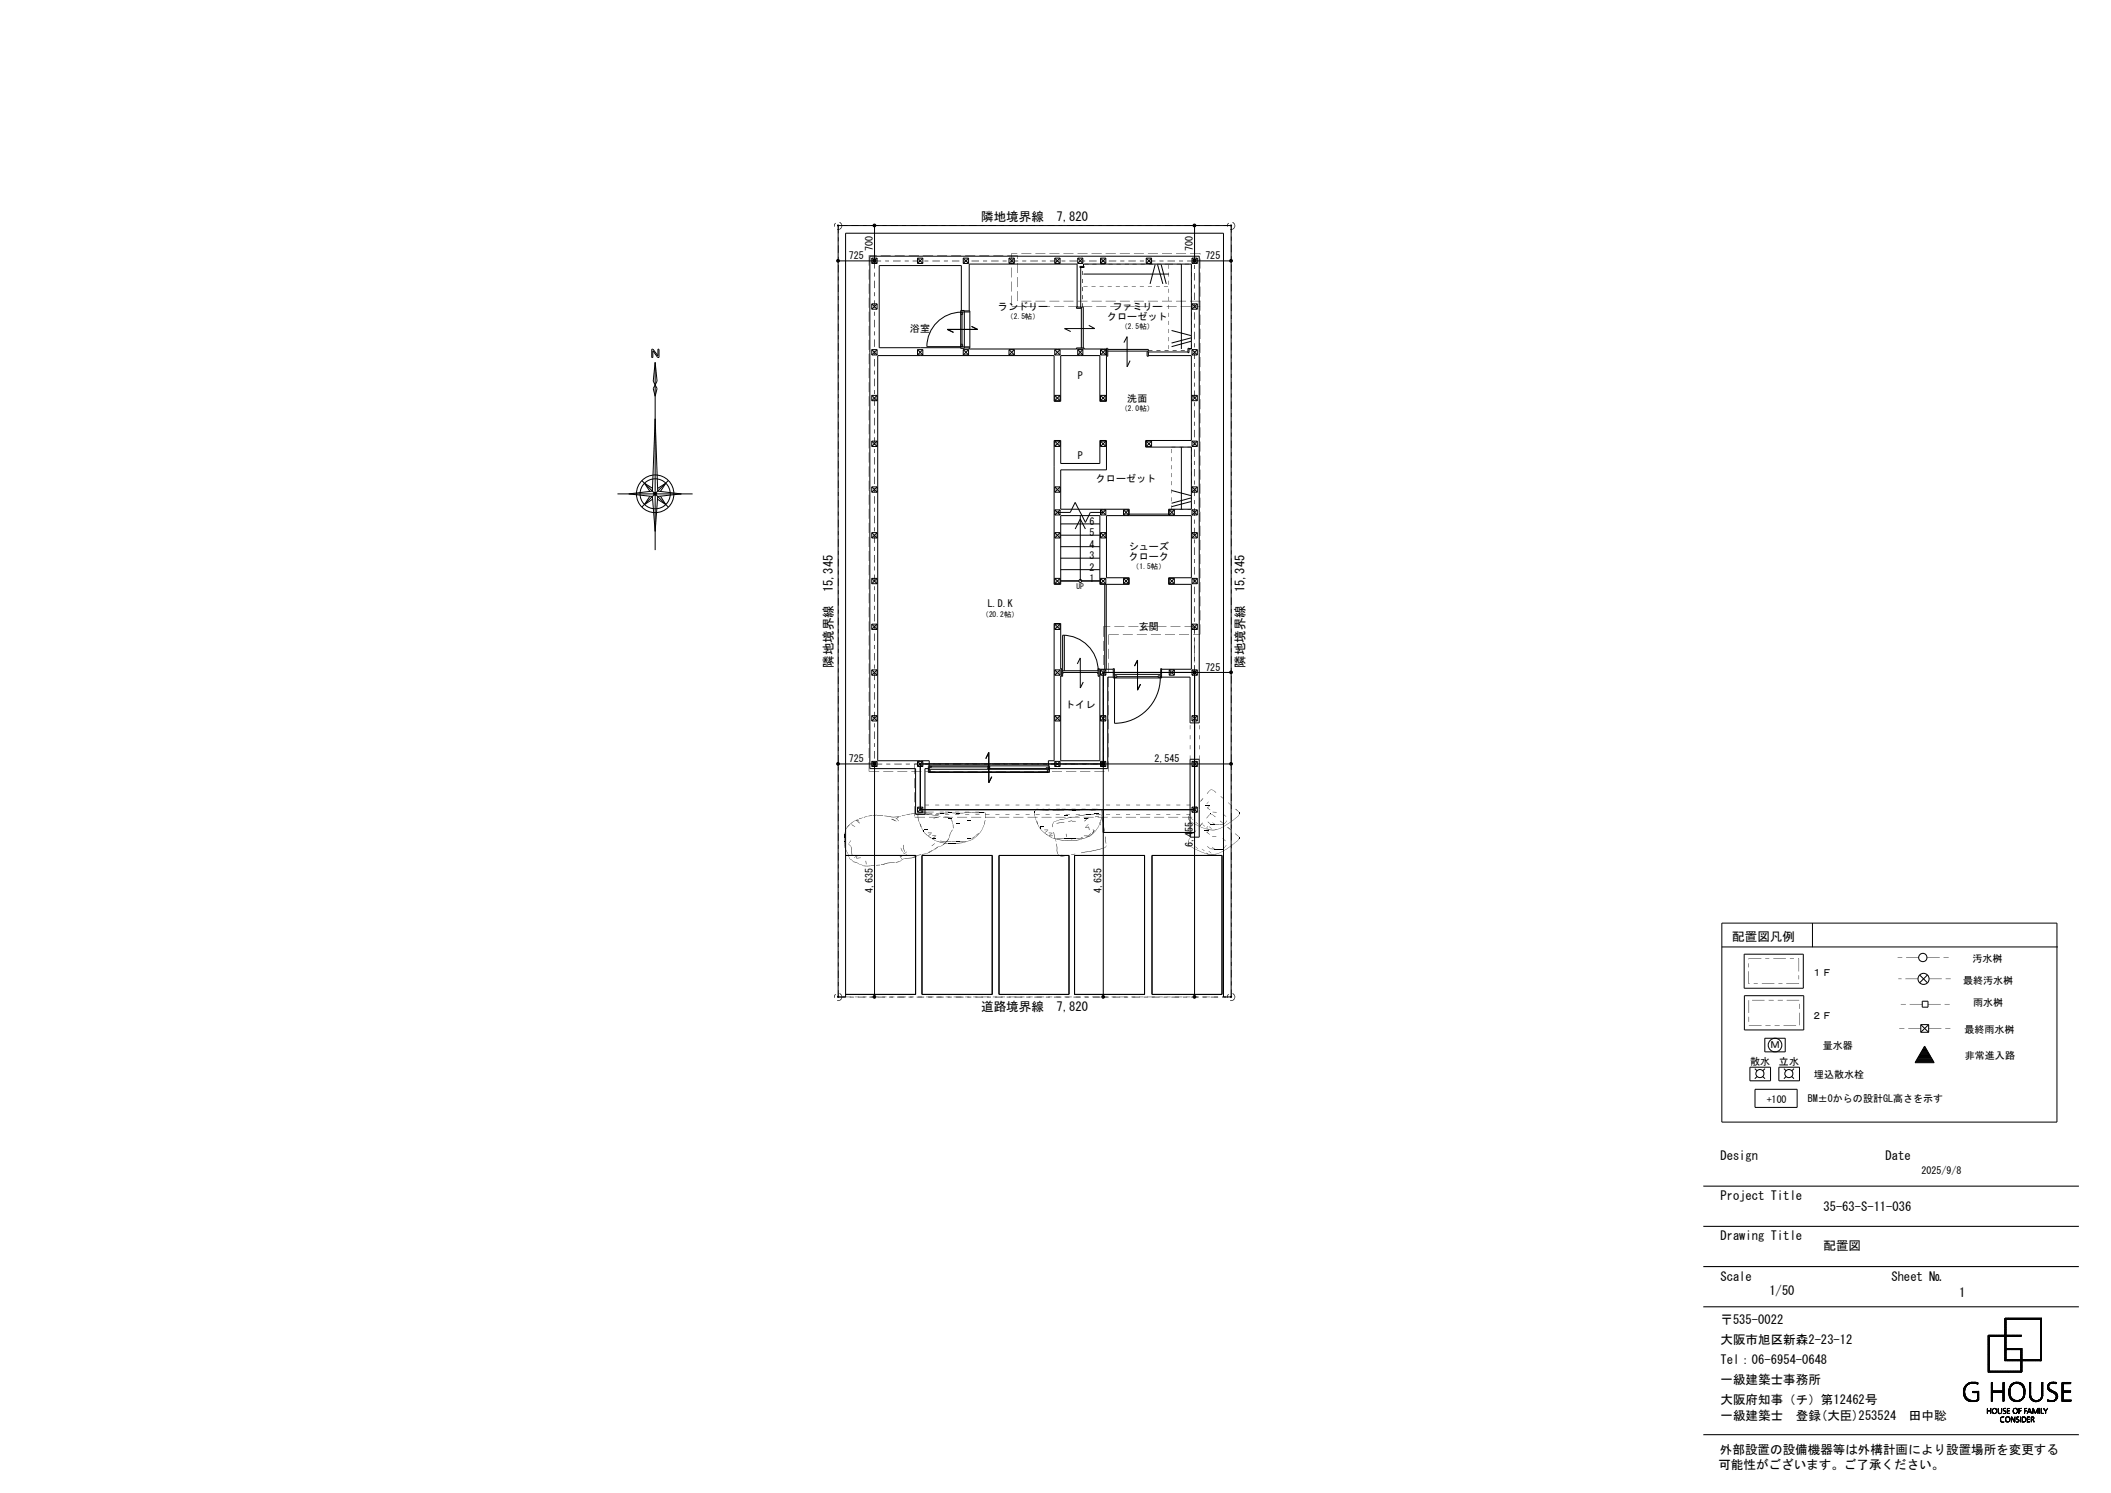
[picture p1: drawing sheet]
<svg xmlns="http://www.w3.org/2000/svg" width="420mm" height="297mm" viewBox="0 0 420 297" stroke-linecap="round" stroke-linejoin="round" font-family="sans-serif">
<defs><g id="words">
<g font-size="2.5">
<text x="195.2" y="43.9">隣地境界線</text>
<text x="210.2" y="43.9">7,820</text>
<text x="165.7" y="117.9" transform="rotate(-90 165.7 117.9)">15,345</text>
<text x="247.6" y="117.9" transform="rotate(-90 247.6 117.9)">15,345</text>
<text x="165.7" y="132.8" transform="rotate(-90 165.7 132.8)">隣地境界線</text>
<text x="247.6" y="132.8" transform="rotate(-90 247.6 132.8)">隣地境界線</text>
<text x="344.6" y="187.2">配置図凡例</text>
<text x="195.2" y="201.1">道路境界線</text>
<text x="210.2" y="201.1">7,820</text>
<text x="342.3" y="230.8">Design</text>
<text x="375.1" y="230.8">Date</text>
<text x="342.3" y="238.8">Project Title</text>
<text x="362.8" y="241">35-63-S-11-036</text>
<text x="342.3" y="246.8">Drawing Title</text>
<text x="362.8" y="248.7">配置図</text>
<text x="342.3" y="254.8">Scale</text>
<text x="352" y="257.7">1/50</text>
<text x="376.3" y="254.8">Sheet №</text>
<text x="342.3" y="263.4">〒535-0022</text>
<text x="389.8" y="258">1</text>
<text x="342.3" y="267.4">大阪市旭区新森2-23-12</text>
<text x="342.3" y="271.4">Tel：06-6954-0648</text>
<text x="342.3" y="275.4">一級建築士事務所</text>
<text x="342.3" y="279.4">大阪府知事（チ）第12462号</text>
<text x="342.3" y="282.6">一級建築士　登録(大臣)253524　田中聡</text>
<text x="341.9" y="292.3">可能性がございます。ご了承ください。</text>
<text x="342.2" y="289.2">外部設置の設備機器等は外構計画により設置場所を変更する</text>
</g>
<g font-size="2">
<text x="168.9" y="51.6">725</text>
<text x="173.7" y="49.9" transform="rotate(-90 173.7 49.9)">700</text>
<text x="237.3" y="49.9" transform="rotate(-90 237.3 49.9)">700</text>
<text x="239.8" y="51.6">725</text>
<text x="181" y="66">浴室</text>
<text x="198.5" y="61.7">ランドリー</text>
<text x="220.3" y="63.7">クローゼット</text>
<text x="221.3" y="61.7">ファミリー</text>
<text x="214.4" y="75.4">P</text>
<text x="224.3" y="79.9">洗面</text>
<text x="214.4" y="91.3">P</text>
<text x="218" y="95.8">クローゼット</text>
<text x="216.7" y="106.7">5</text>
<text x="216.7" y="104.4">6</text>
<text x="216.7" y="113.5">2</text>
<text x="216.7" y="111.3">3</text>
<text x="216.7" y="109">4</text>
<text x="224.6" y="109.5">シューズ</text>
<text x="224.6" y="111.5">クローク</text>
<text x="216.7" y="115.8">1</text>
<text x="196.5" y="120.8">L.D.K</text>
<text x="226.6" y="125.4">玄関</text>
<text x="239.8" y="133.5">725</text>
<text x="211.9" y="140.8">トイレ</text>
<text x="168.9" y="151.7">725</text>
<text x="229.7" y="151.7">2,545</text>
<text x="237.3" y="168.6" transform="rotate(-90 237.3 168.6)">6,455</text>
<text x="173.7" y="177.6" transform="rotate(-90 173.7 177.6)">4,635</text>
<text x="219.1" y="177.6" transform="rotate(-90 219.1 177.6)">4,635</text>
<text x="390.4" y="191.5">汚水桝</text>
<text x="360.5" y="194.2">１Ｆ</text>
<text x="390.6" y="195.7">最終汚水桝</text>
<text x="360.5" y="202.7">２Ｆ</text>
<text x="392.6" y="200.2">雨水桝</text>
<text x="352.2" y="208.6">Ｍ</text>
<text x="362.6" y="208.7">量水器</text>
<text x="390.8" y="205.6">最終雨水桝</text>
<text x="348.2" y="211.9">散水</text>
<text x="353.9" y="212">立水</text>
<text x="360.9" y="214.5">埋込散水栓</text>
<text x="390.9" y="210.7">非常進入路</text>
<text x="351.5" y="219.4">+100</text>
<text x="359.7" y="219.2">BM±0からの設計GL高さを示す</text>
<text x="382.3" y="233.6">2025/9/8</text>
</g>
<g font-size="1.5">
<text x="200.2" y="63.5">（2.5帖）</text>
<text x="222.9" y="65.5">（2.5帖）</text>
<text x="222.9" y="81.7">（2.0帖）</text>
<text x="225.2" y="113.3">（1.5帖）</text>
<text x="214.2" y="117.2">UP</text>
<text x="195.2" y="122.7">（20.2帖）</text>
</g>
</g></defs>
<path d="M338.9 236h74.7M338.9 244h74.7M338.9 252h74.7M338.9 260h74.7M338.9 285.4h74.7" fill="none" stroke="#000" stroke-width=".21"/>
<g fill="none" stroke="#000" stroke-width=".2">
<path d="M166.8 44.9h78.1v153.4h-1.5v-151.9h-75.2v151.9h-1.4zM173.4 51.4l1.1 1M173.4 51.4v1M173.4 52.4h1.1M173.4 51.4h1.1M174 44.9v7h-7.2M174.5 51.4v1M174.5 51.4l-1.1 1M182.5 51.4l1.1 1M182.5 51.4v1M182.5 52.4h1.1M182.5 51.4h1.1"/>
<path d="M183.6 51.4v1M183.6 51.4l-1.1 1M191.6 51.4l1.1 1M191.6 51.4v1M191.6 52.4h1.1M191.6 51.4h1.1M192.7 51.4v1M192.7 51.4l-1.1 1M200.7 51.4v1M200.7 52.4h1.1M200.7 51.4h1.1M200.7 51.4l1.1 1"/>
<path d="M201.8 51.4v1M201.8 51.4l-1.1 1M209.8 51.4v1M209.8 52.4h1.1M209.8 51.4h1.1M209.8 51.4l1.1 1M210.9 51.4v1M210.9 51.4l-1.1 1M214.4 52.4h1M214.4 51.4h1M214.4 51.4v1M214.4 51.4l1 1"/>
<path d="M214.8 53h.9v.2h-.9zM215 53.2v7.9M215.4 51.4v1M215.4 51.4l-1 1M215.6 53v-.5h21.4v16.9h-.4M215.6 54.5h16.9M218.9 51.4v1M218.9 52.4h1.1M218.9 51.4h1.1M218.9 51.4l1.1 1M220 51.4v1M220 51.4l-1.1 1"/>
<path d="M228 51.4v1M228 52.4h1.1M228 51.4h1.1M228 51.4l1.1 1M229.1 51.4v1M229.1 51.4l-1.1 1M229.8 52.6l-1 3.9M230.3 52.6l1.1 3.9M231 52.6l1 3.9M235 52.5v16.9M237.2 51.4v1M237.2 52.4h1"/>
<path d="M237.2 51.4h1M237.2 51.4l1 1M237.7 44.9v7h7.2M238.2 51.4v1M238.2 51.4l-1 1M129.7 69.5h.2l1 1.3v-1.3h.2v1.6h-.2l-1-1.3v1.3h-.2zM130.3 72.1l-.3 3.7 .3 .8M130.3 76.6l.4 .7-.4 1.5-.3-1.5zM130.3 72.1l.4 3.7-.4 .8M130.3 72.1v37.3M173.4 60.5l1.1 1M173.4 69.6h1.1"/>
<path d="M173.4 60.5v1M173.4 69.6v1M173.4 78.7v1M173.4 79.7h1.1M173.4 78.7h1.1M173.4 70.6h1.1M173.4 69.6l1.1 1M173.4 78.7l1.1 1M173.4 61.5h1.1M173.4 60.5h1.1M174.5 60.5v1M174.5 69.6v1"/>
<path d="M174.5 78.7v1M174.5 78.7l-1.1 1M174.5 69.6l-1.1 1M174.5 60.5l-1.1 1M182.5 69.6l1.1 1M182.5 69.6h1.1M182.5 69.6v1M182.5 70.6h1.1M183.6 69.6v1M183.6 69.6l-1.1 1M191.1 61.8h.8v7.5h-.8zM191.1 69h1.9"/>
<path d="M191.1 62.1h1.9M191.2 62.1h.3v.5h-.3zM191.3 62.1a6.9 6.9 0 0 0-6.9 6.9h7.1v-.5h-.3v.5M191.3 61.8v-9h-16.4v16.4h16.2M191.4 62.6v5.9M191.6 69.6l1.1 1M191.6 69.6h1.1M191.6 70.6h1.1M191.6 69.6v1M191.9 61.8h1.1v7.4h-1.1M192.7 69.6v1M192.7 69.6l-1.1 1"/>
<path d="M192.8 69.2v.2h27.3M193.3 64.9l1.2 .6h-6l1.2 .6M200.7 69.6l1.1 1M200.7 69.6h1.1M200.7 70.6h1.1M200.7 69.6v1M201.8 69.6v1M201.8 69.6l-1.1 1M209.8 69.6l1.1 1M209.8 78.7l1.1 1M209.8 69.6h1.1M209.8 69.6v1"/>
<path d="M209.8 78.7v1M209.8 79.7h1.1M209.8 78.7h1.1M209.8 70.6h1.1M210.9 69.6v1M210.9 78.7v1M210.9 78.7l-1.1 1M210.9 69.6l-1.1 1M214.2 69.4v-.2h1.5v.2M214.2 61.1h.9v.2h-.9zM214.3 61.1v-8.6h-21.5v9.3M214.4 69.6h1"/>
<path d="M214.4 70.6h1M214.4 69.6v1M214.4 69.6l1 1M215.1 69.2v-8.1h.4v8.1M215.4 69.6v1M215.4 69.6l-1 1M216.6 64.7l1.2 .7h-6l1.2 .6M218.9 78.7l1.1 1M218.9 69.6h1.1M218.9 69.6v1M218.9 78.7v1M218.9 79.7h1.1"/>
<path d="M218.9 78.7h1.1M218.9 70.6h1.1M218.9 69.6l1.1 1M220 69.6v1M220 78.7v1M220 78.7l-1.1 1M220 69.6l-1.1 1M220.1 70.9h.3v-1.6h-.3v10.5h-1.3v-9.1h-7.8v9.1h-1.3v-9.1h-35.1v80.6h10.3v1.9h.2l-.2 .5M220.4 69.5h8.1v.3h-8.1M223.6 68.2l.6-1.2v6l.6-1.2M228.2 70h.3v.9h-.3zM228.5 70.7h8.5v16.9h-9.1v1.3h9.1v12.4h-4.5v1.3"/>
<path d="M228.5 70h7.8M233.1 65.7l3.8 1.1M236.3 69.3h.3v.8h-.3zM236.9 67.9l-3.8 1.1M236.9 67.2l-3.8 1M237.2 69.6h1M237.2 60.5v1M237.2 69.6v1M237.2 78.7v1M237.2 79.7h1M237.2 78.7h1M237.2 70.6h1"/>
<path d="M237.2 61.5h1M237.2 60.5h1M237.2 69.6l1 1M237.2 60.5l1 1M237.2 78.7l1 1M238.2 60.5v1M238.2 69.6v1M238.2 78.7v1M238.2 78.7l-1 1M238.2 69.6l-1 1M238.2 60.5l-1 1M122.9 98.3h14.9"/>
<path d="M127.7 95.6l5.3 5.3M129.3 98.7l-1.1 1.7 1.6-1.1M129.8 97.2l-1.6-1.1 1.1 1.6M130.3 83.3l.6 14.4 4.7 .6-4.7 .5-.6 6.9-.5-6.9-4.7-.5 4.7-.6zM130.9 97.2l1.6-1.1-1.1 1.6M131.4 98.7l1.1 1.7-1.7-1.1M133 95.6l-5.3 5.3M173.4 87.8v1M173.4 96.9v1M173.4 97.9h1.1M173.4 96.9h1.1M173.4 88.8h1.1"/>
<path d="M173.4 87.8h1.1M173.4 87.8l1.1 1M173.4 96.9l1.1 1M174.5 87.8v1M174.5 96.9v1M174.5 96.9l-1.1 1M174.5 87.8l-1.1 1M209.8 87.8l1.1 1M209.8 96.9l1.1 1M209.8 87.8v1M209.8 96.9v1M209.8 97.9h1.1"/>
<path d="M209.8 96.9h1.1M209.8 88.8h1.1M209.8 87.8h1.1M210.9 87.8v1M210.9 96.9v1M210.9 96.9l-1.1 1M210.9 87.8l-1.1 1M218.9 87.8l1.1 1M218.9 87.8v1M218.9 88.8h1.1M218.9 87.8h1.1M220 87.8v1"/>
<path d="M220 87.8l-1.1 1M228 87.8l1.1 1M228 88.8h1.1M228 87.8h1.1M228 87.8v1M229.1 87.8l-1.1 1M229.1 87.8v1M233.1 97.6l3.8 1M235 88.9v12.4M236.9 99.8l-3.8 1M236.9 99.1l-3.8 1M237.2 96.9l1 1"/>
<path d="M237.2 87.8v1M237.2 96.9v1M237.2 97.9h1M237.2 96.9h1M237.2 88.8h1M237.2 87.8h1M237.2 87.8l1 1M238.2 87.8v1M238.2 96.9v1M238.2 96.9l-1 1M238.2 87.8l-1 1M173.4 106v1"/>
<path d="M173.4 115.1v1M173.4 116.1h1.1M173.4 115.1h1.1M173.4 107h1.1M173.4 106h1.1M173.4 106l1.1 1M173.4 115.1l1.1 1M174.5 106v1M174.5 115.1v1M174.5 115.1l-1.1 1M174.5 106l-1.1 1M209.8 101.4v1"/>
<path d="M209.8 106v1M209.8 115.1v1M209.8 116.1h1.1M209.8 115.1h1.1M209.8 115.1l1.1 1M209.8 102.4h1.1M209.8 101.4h1.1M209.8 101.4l1.1 1M209.8 107h1.1M209.8 106h1.1M209.8 106l1.1 1M210.4 101.9h2.5l1-2 2 4 1-2h2.6"/>
<path d="M210.9 101.4v1M210.9 106v1M210.9 115.1v1M210.9 115.1l-1.1 1M210.9 101.4l-1.1 1M210.9 106l-1.1 1M211 115.6h3.6M211 113.3h7.8M211 111h7.8M211 108.8h7.8M211 106.5h7.8M211 104.2h7.8"/>
<path d="M213.9 105.2l1-1.9 1 1.9M214.9 102.6v13M215.2 115.6h3.6M218.9 106l1.1 1M218.9 115.1l1.1 1M218.9 101.4v1M218.9 106v1M218.9 115.1v1M218.9 116.1h1.1M218.9 115.1h1.1M218.9 102.4h1.1M218.9 101.4h1.1"/>
<path d="M218.9 101.4l1.1 1M218.9 107h1.1M218.9 106h1.1M219.8 116.2v16.9M220 101.4v1M220 106v1M220 115.1v1M220 115.1l-1.1 1M220 106l-1.1 1M220 101.4l-1.1 1M220.1 116.2v16.9M223.5 101.4l1 1"/>
<path d="M223.5 116.1h1M223.5 115.1h1M223.5 101.4v1M223.5 115.1v1M223.5 115.1l1 1M223.5 102.4h1M223.5 101.4h1M224.5 101.4l-1 1M224.5 101.4v1M224.5 115.1v1M224.5 115.1l-1 1M224.7 102.3h7.8"/>
<path d="M224.7 102.6v-1.3h-13.7v-7.8h9.1v-5.9h-1.3v4.6h-7.8v-4.6h-1.3v28.6h1.3v-13.6h7.8v13.6h5.9v-1.3h-4.6v-12.3h16.9v12.3h-4.5v1.3h4.5v16.9h-5.9M232.6 101.4l1 1M232.6 101.4v1M232.6 115.1v1M232.6 116.1h1M232.6 115.1h1M232.6 115.1l1 1M232.6 102.4h1M232.6 101.4h1M233.6 101.4v1M233.6 115.1v1M233.6 101.4l-1 1"/>
<path d="M233.6 115.1l-1 1M237.2 115.1l1 1M237.2 106l1 1M237.2 101.4v1M237.2 106v1M237.2 115.1v1M237.2 116.1h1M237.2 115.1h1M237.2 102.4h1M237.2 101.4h1M237.2 101.4l1 1M237.2 107h1"/>
<path d="M237.2 106h1M238.2 101.4v1M238.2 106v1M238.2 115.1v1M238.2 115.1l-1 1M238.2 106l-1 1M238.2 101.4l-1 1M173.4 124.2v1M173.4 133.3v1M173.4 134.3h1.1M173.4 133.3h1.1M173.4 125.2h1.1"/>
<path d="M173.4 124.2h1.1M173.4 124.2l1.1 1M173.4 133.3l1.1 1M174.5 124.2v1M174.5 133.3v1M174.5 124.2l-1.1 1M174.5 133.3l-1.1 1M209.8 134.3h1.1M209.8 133.3h1.1M209.8 124.2l1.1 1M209.8 133.3l1.1 1M209.8 124.2v1"/>
<path d="M209.8 133.3v1M209.8 125.2h1.1M209.8 124.2h1.1M210.9 124.2v1M210.9 133.3v1M210.9 133.3l-1.1 1M210.9 124.2l-1.1 1M211.2 133.1h-.2v-9.1h-1.3v27.3h-1.1v1.9h-.2l.2 .5M211.2 134.5h-.2v16.8h7.8v-16.8h-.1M211.4 133.4h7.1a7.1 7.1 0 0 0-7.1-7v7.4M211.4 133h-.2v1.5h.2l-.1-.7h7.2v.7h.2v-1.5h-.2v.8M211.5 133.8l-.1 .2"/>
<path d="M211.8 126.4v7M214.3 132.1l.6-1.2v6l.6-1.2M218.4 133.8v.2h.1M218.7 133.1h2.8M218.9 134.3h1.1M218.9 133.3h1.1M218.9 133.3v1M218.9 133.3l1.1 1M220 133.3v1M220 133.3l-1.1 1M221.5 134.7h-1.1v18.2h-11.6M221.5 134.2h9.6"/>
<path d="M221.7 134.9v-1.9h-.2v1.9h9.6v-1.9h-.2v1.9M221.7 134.7h.5v-.2h-.5v9.4a9.1 9.1 0 0 0 9.1-9.1M222.2 134.6h8.2M225.7 132.5l.6-1.2v6l.6-1.2M230.4 134.5h.4v.2h-.4zM231.1 134.7h5.7v9.1h1.8v-92.8h-65.5v101.9h9.1v9.1h1.8v-9.1h.7M232.6 134.3h1M232.6 133.3h1M232.6 133.3v1M232.6 133.3l1 1M233.6 133.3v1M233.6 133.3l-1 1"/>
<path d="M237.2 124.2l1 1M237.2 124.2v1M237.2 133.3v1M237.2 134.3h1M237.2 133.3h1M237.2 133.3l1 1M237.2 125.2h1M237.2 124.2h1M237.7 133.8v64.5M238.2 124.2v1M238.2 133.3v1M238.2 133.3l-1 1"/>
<path d="M238.2 124.2l-1 1M244.9 133.8h-25.4v64.5M166.8 152h7.2v46.3M173.4 152.5h1.1M173.4 151.5h1.1M173.4 142.4v1M173.4 151.5v1M173.4 151.5l1.1 1M173.4 143.4h1.1M173.4 142.4h1.1M173.4 142.4l1.1 1M174.5 142.4v1"/>
<path d="M174.5 151.5v1M174.5 151.5l-1.1 1M174.5 142.4l-1.1 1M182.5 151.5v1M182.5 152.5h1.1M182.5 151.5h1.1M182.5 151.5l1.1 1M183.6 151.5v1M183.6 151.5l-1.1 1M184.7 152.4h24.1v1.3h-24.1zM184.7 153h24.1M184.9 153.5h23.7"/>
<path d="M184.9 152.4h.4v.3h-.4M185.3 152.6h11.2M196.1 150.9l.6-1.2v6l.6-1.2M196.5 152.4h.4v.3h-.4zM196.5 152.7h.4v.3h-.4zM196.9 152.9h11.2M208.6 152.7h-.5v.3h.5M209.8 152.5h1.1M209.8 151.5h1.1M209.8 143.4h1.1M209.8 142.4h1.1M209.8 142.4v1"/>
<path d="M209.8 151.5v1M209.8 151.5l1.1 1M209.8 142.4l1.1 1M210.9 142.4l-1.1 1M210.9 142.4v1M210.9 151.5v1M210.9 151.5l-1.1 1M218.9 152.5h1.1M218.9 151.5h1.1M218.9 143.4h1.1M218.9 142.4h1.1M218.9 142.4v1"/>
<path d="M218.9 151.5v1M218.9 142.4l1.1 1M218.9 151.5l1.1 1M220 142.4v1M220 151.5v1M220 142.4l-1.1 1M220 151.5l-1.1 1M236.8 151h1.8v15.5h-1.8zM237.2 152.5h1M237.2 151.5h1M237.2 142.4v1M237.2 151.5v1"/>
<path d="M237.2 151.5l1 1M237.2 143.4h1M237.2 142.4h1M237.2 142.4l1 1M238.2 142.4v1M238.2 151.5v1M238.2 151.5l-1 1M238.2 142.4l-1 1M244.9 152h-61.8v9.1h54.6M168.2 170.2h14v27.6h-14M182.5 160.6v1M182.5 161.6h1.1"/>
<path d="M182.5 160.6h1.1M182.5 160.6l1.1 1M183.4 170.2h14v27.6h-14zM183.6 160.6v1M183.6 160.6l-1.1 1M198.8 170.2h13.9v27.6h-13.9zM213.8 170.2h13.9v27.6h-13.9zM219.5 165.6h18.2M229.2 170.2h13.9v27.6h-13.9zM237.2 161.6h1M237.2 160.6h1M237.2 160.6v1"/>
<path d="M237.2 160.6l1 1M238.2 160.6v1M238.2 160.6l-1 1M342.6 183.6h66.6v39.6h-66.6zM342.6 188.4h66.8M347 189.8h11.8v6.8h-11.8zM347 198.1h11.9v6.8h-11.9zM360.6 183.6v4.8M381.9 194l1.6 1.5M382.4 199.2h1.2v1.2h-1.2zM383.5 194l-1.6 1.5M348.1 212.3h4.2v2.7h-4.2z"/>
<path d="M349.1 212.6l.5 .4M349.2 216.7h8.3v3.6h-8.3zM349.6 214.2l-.5 .4M350.7 214.2l.5 .4M351.1 206.5h4.1v2.8h-4.1zM351.2 212.6l-.5 .4M353.9 212.3h4.1v2.7h-4.1zM354.9 212.6l.4 .4M355.3 214.2l-.4 .4M356.5 214.2l.4 .4M356.9 212.6l-.4 .4M381.1 211.3h3.7"/>
<path d="M381.1 211.2h3.6M381.2 211.1h3.4M381.3 210.9h3.3M381.3 210.9h3.2M381.4 210.7h3M381.5 210.7h2.9M381.5 210.5h2.8M381.6 210.4h2.7M381.6 210.3h2.6M381.7 210.2h2.4M381.8 210.1h2.2M381.8 210h2.2"/>
<path d="M381.9 209.9h2M382 209.8h1.9M382 209.6h1.8M382.1 209.5h1.7M382.1 209.4h1.6M382.1 203.8h1.6M382.1 205.4h1.6M382.1 203.8v1.6M382.1 203.8l1.6 1.6M382.2 209.3h1.4M382.3 209.2h1.2M382.4 209.1h1.1"/>
<path d="M382.4 209h1M382.5 208.9h.9M382.5 208.8h.8M382.6 208.7h.6M382.7 208.5h.5M382.7 208.4h.4M382.8 208.3h.2M382.9 208.2h.1M382.9 208.1l1.9 3.3h-3.8zM383.7 203.8v1.6M383.7 203.8l-1.6 1.6M390.6 277.2l.5 .5"/>
<path d="M390.6 277.2l.4 .4M390.6 277.1l.4 .4M390.6 277l.4 .5M390.6 277l.3 .3M390.6 276.9l.3 .4M390.6 276.8l.3 .4M390.6 276.8l.3 .2M390.6 276.6l.3 .3M390.6 276.5l.3 .3M390.7 277.5l1.3 1.3M390.7 277.5l1.3 1.3-.5-.5M390.7 276.4l.2 .3"/>
<path d="M390.7 276.3l.2 .3M390.7 276.4l.2 .2M390.7 276.3l.2 .2M390.7 276.2l.3 .2M390.7 277.7l1.1 1.1M390.7 276.1l.3 .3M390.8 277.8l.9 .9M390.8 277.8l.9 1M390.8 278l.7 .7M390.8 275.9l.2 .4-.3-.3M390.8 275.8l.3 .3M390.9 275.8l.2 .3"/>
<path d="M390.9 278.1l.5 .5M390.9 276.9l-.3-.3 .3 .4M390.9 275.7l.3 .3M390.9 275.7l.3 .2M391 275.6l.2 .2M391 275.6l.2 .3-.3-.2M391 275.6l.2 .2-.2-.2M391.1 275.5l.2 .3-.3-.2M391.1 277.8l-.4-.5 .4 .5M391.1 275.5l.2 .2-.2-.2M391.2 275.4l.2 .3M391.2 276l-.3-.2 .2 .3"/>
<path d="M391.2 275.4l.2 .2M391.2 278l-.5-.6 .5 .6M391.2 275.4l.3 .2M391.3 275.3l.2 .2M391.4 275.3l.2 .2M391.4 275.3l.1 .2M391.5 275.2l.2 .2-.2-.2M391.5 275.2l.3 .2M391.6 275.1l.2 .2-.2-.1M391.6 278.3l.5 .5M391.6 275.1l.2 .2M391.6 278.4l.5 .4-.4-.4"/>
<path d="M391.8 278.8l-1.1-1.1 1.1 1.1M391.8 278.4l.4 .4M391.8 275l.2 .3M391.8 278.5l.5 .3M391.9 278.8l-1.2-1.2 1.2 1.2M391.9 278.5l.4 .3M391.9 275l.2 .3M392 275.3l-.2-.3 .1 .3M392 278.5l.3 .3M392 275l.2 .2M392 278.6l.4 .2M392 275l.3 .2"/>
<path d="M392.1 278.6l.3 .2M392.1 275.2l-.2-.2 .3 .2M392.1 275l.3 .2M392.2 278.6l.4 .2M392.2 275l.3 .2-.2-.2M392.3 278.6l.3 .2M392.3 275l.3 .2M392.4 275l.3 .2-.3-.2M392.4 278.6l.3 .2M392.5 276.8l.3 .3M392.5 278.6l.3 .2M392.5 277v.1"/>
<path d="M392.5 276.9v.1M392.5 276.9l.1 .2M392.5 276.8l.2 .3M392.6 276.8l.3 .3M392.6 278.6l.3 .2M392.6 276.8l.4 .3-.3-.3M392.6 275l.3 .2M392.7 275l.4 .2M392.7 275l.3 .2M392.8 276.8l.3 .3-.2-.3M392.8 275.2l-.3-.2 .4 .2M392.9 275l.3 .3"/>
<path d="M392.9 276.8l.3 .3M392.9 278.6l.2 .2M392.9 275l.4 .3M392.9 278.8l-.2-.2 .3 .2M393 276.8l.4 .3M393 275l.4 .4M393 278.6l.2 .2M393 276.8l.3 .3M393.1 275l.4 .4-.4-.4M393.1 278.6l.2 .2M393.1 276.8l.3 .3M393.1 276.8l.6 .5"/>
<path d="M393.2 275l.3 .3M393.2 278.5l.2 .2M393.2 276.8l.5 .4M393.2 275l.3 .3-.2-.3M393.2 278.5l.3 .2M393.3 278.8l-.2-.2 .3 .2M393.3 278.5l.2 .2M393.3 276.8l.4 .4M393.3 276.8l.4 .2M393.4 275l.1 .2M393.4 278.1l.3 .4M393.4 278.1l.3 .3"/>
<path d="M393.4 278l.3 .3M393.4 277.8l.3 .5M393.4 277.5l.3 .4M393.4 277.5l.3 .2M393.4 277.3l.3 .4M393.4 277.2l.3 .3M393.4 277.1l.3 .3M393.4 278.4l.2 .2M393.4 278.3l.3 .3M393.4 278.2l.3 .4M393.4 278.2l.3 .2M393.4 277.6l.3 .3"/>
<path d="M393.4 277.5l.3 .3M393.4 277.3l.3 .3M393.4 276.8l.3 .2M393.5 275.1h.1M393.5 276.8l.2 .1M393.6 276.8l.1 .1M393.6 276.8h.1M393.7 276.8h.1M393.7 278l-.3-.3 .3 .3M395.5 273h.1M395.5 272.3l.3 .3M395.5 272.2l.3 .3"/>
<path d="M395.5 272.1l.3 .3M395.5 271.9l.3 .3M395.5 271.8l.3 .3M395.5 271.7l.3 .3M395.5 271.7l.3 .2M395.5 271.6l.3 .3-.3-.2M395.5 271.6l.3 .2M395.5 271.5l.3 .3M395.5 271.4l.3 .3-.3-.2M395.5 271.4l.3 .2M395.5 271.2l.3 .4-.3-.3M395.5 271.1l.3 .3-.3-.2"/>
<path d="M395.5 271l.3 .4M395.5 270.9l.3 .3M395.5 270.8l.3 .3-.3-.2M395.5 270.8l.3 .3M395.5 270.7l.3 .3M395.5 270.6l.3 .3-.3-.2M395.5 270.5l.3 .3M395.5 270.4l.3 .3M395.5 268.4l.3 .1M395.5 268.5l.3 .3M395.5 268.6l.3 .4M395.5 269l.3 .4"/>
<path d="M395.5 269.2l.3 .3M395.5 269.5l.3 .2M395.5 269.5l.3 .4-.3-.3M395.5 269.7l.3 .2M395.5 269.7l.3 .3M395.5 269.8l.3 .3M395.5 270.1l.3 .3M395.5 270.1l.3 .2M395.5 269.9l.3 .4-.3-.3M395.5 272.5l.5 .5M395.5 272.5l.4 .5M395.5 272.6l.4 .4"/>
<path d="M395.5 272.9l.2 .1-.2-.2 .3 .2-.3-.3 .3 .2M395.5 265.9l.3 .3M395.5 266.2l.3 .4M395.5 266.4l.3 .3M395.5 266.7l.3 .1M395.5 266.7l.3 .3M395.5 266.1l.3 .3M395.5 266.8l.3 .4-.3-.2M395.5 266.9l.3 .4M395.5 266.4l.3 .2M395.5 267.3l.3 .2M395.5 267.4l.3 .2"/>
<path d="M395.5 267.3l.3 .3-.3-.2M395.5 267.2l.3 .3M395.5 267.7l.3 .2M395.5 267.1l.3 .3M395.5 267.6l.3 .2M395.5 266.5l.3 .3M395.5 265.9l.3 .2M395.5 265.6l.3 .3M395.5 267.6l.3 .3M395.5 267.7l.3 .3-.3-.2M395.5 267.9l.3 .2M395.5 267.9l.3 .4"/>
<path d="M395.5 267.4l.3 .3M395.5 267.5l.3 .3M395.5 267.8l.3 .3M395.5 268.7l.3 .2M395.5 268.1l.3 .2M395.5 268.9l.3 .2M395.5 269l.3 .2M395.5 268.5l.3 .2M395.5 269.3l.3 .2M395.5 269.3l.3 .3M395.5 271l.3 .2M395.5 271.9l.3 .2"/>
<path d="M395.5 272.2l.3 .2M395.5 272.6l.5 .4M395.5 268.2l.3 .3M395.6 265.6l.3 .3M395.6 265.9l.2 .1-.3-.3 .3 .4M395.8 272.2l-.3-.3 .3 .4M395.8 270.5l-.3-.3 .3 .4M395.8 268.6l-.3-.2 .3 .3M395.8 269.1l-.3-.3 .3 .4M395.8 269.6l-.3-.2 .3 .3M395.8 272.6l-.3-.2 .3 .3M395.8 265.9l-.3-.3 .3 .3"/>
<path d="M395.8 266.2l-.3-.2 .3 .4M395.8 265.6l.2 .3-.4-.3 .3 .3M395.8 266.6l-.3-.2 .3 .3M395.8 267.3l-.3-.3 .3 .3M395.8 268.3l-.3-.2 .3 .3M395.8 265.6l.3 .3M395.8 272.8l.3 .2M395.9 265.6l.3 .3M396 265.6l.2 .3M396 272.8l.3 .2M396.1 265.6l.3 .3M396.1 273l-.2-.2 .3 .2"/>
<path d="M396.1 272.8l.3 .2M396.1 265.6l.2 .3M396.2 276.3l.2 .3M396.2 276.1l.2 .4-.2-.3M396.2 275.8l.2 .4-.2-.3M396.2 275.8l.2 .3M396.2 275.3l.2 .2M396.2 276.5l.5 .5zM396.2 276.6l.3 .4zM396.2 276l.2 .2M396.2 278.7h.1M396.2 278.6l.1 .2"/>
<path d="M396.2 278.5l.2 .3M396.2 278.4l.2 .3-.2-.3M396.2 278.2l.2 .3M396.2 278.2l.2 .2M396.2 278.1l.2 .4M396.2 277.8l.2 .4-.2-.3M396.2 277.7l.2 .4-.2-.3M396.2 277.6l.2 .3-.2-.4 .2 .2M396.2 277.1l.2 .3M396.2 276.9l.2 .3M396.2 276.8l.2 .3M396.2 275.1l.2 .4"/>
<path d="M396.2 275.2l.2 .3M396.2 265.6l.2 .3M396.2 278.3l.2 .3M396.2 278l.2 .3M396.2 277.9l.2 .4M396.2 277.7l.2 .3M396.2 277.6l.2 .4M396.2 277.4l.2 .3M396.2 277.3l.2 .3M396.2 277l.2 .3M396.2 276.7l.2 .3M396.2 276.4l.5 .6"/>
<path d="M396.2 276l.2 .4M396.2 275.7l.2 .3M396.2 275.4l.2 .3M396.2 275.3l.2 .3M396.2 265.6l.4 .3M396.3 272.8l.2 .2M396.3 272.8l.3 .2M396.3 275l.1 .1v-.1M396.4 276.7l.4 .3M396.4 275.8l-.2-.3 .2 .5M396.4 275.8l-.2-.3 .2 .3M396.4 275.2l-.2-.2 .2 .3"/>
<path d="M396.4 276.9l-.2-.4 .4 .5M396.4 276.9v.1M396.4 277.5l-.2-.3 .2 .4M396.4 277.5l-.2-.3 .2 .3M396.4 272.8l.3 .2M396.4 275h.1M396.5 265.6l.3 .3-.2-.3M396.6 276.7l.3 .3M396.6 276.7l.4 .3M396.6 272.8l.3 .2-.4-.2 .2 .2M396.7 265.9l-.3-.3 .3 .3M396.7 272.8l.3 .2"/>
<path d="M396.7 276.7l.2 .3M396.7 276.7l.3 .3M396.7 265.6l.3 .3-.4-.3 .3 .3M396.8 272.8l.3 .2M396.9 272.8l.3 .2-.3-.2M396.9 265.6l.3 .3M397 276.7l.3 .3-.5-.3 .3 .3M397 265.6l.2 .3M397 272.8l.3 .2M397 276.7l.3 .3M397 272.8l.2 .2M397 265.6l.3 .3"/>
<path d="M397 276.7l.4 .3M397 272.8l.4 .2-.2-.2M397 265.6l.3 .3-.2-.3M397 265.9l-.2-.3 .3 .3M397.1 265.6l.2 .3M397.1 276.7l.4 .3-.3-.3M397.1 272.8l.4 .2M397.1 265.6l.3 .3M397.2 276.7l.4 .3-.3-.3M397.2 265.6l.3 .3M397.3 265.6l.4 .3-.3-.3M397.3 265.6l.2 .3"/>
<path d="M397.3 276.7l.4 .3M397.4 276.7l.3 .3M397.4 272.8l.4 .2-.2-.2M397.5 276.7l.3 .3M397.5 265.6l.3 .3M397.5 273l-.2-.2 .3 .2M397.6 265.6l.2 .3M397.6 272.8l.3 .2M397.6 276.7l.2 .3M397.6 276.7l.3 .3M397.7 276.7l.3 .3M397.7 272.8l.4 .2"/>
<path d="M397.7 265.6l.2 .3M397.8 276.7l.3 .3M397.8 265.6l.3 .3M397.8 273l-.2-.2 .3 .2M397.8 272.8l.3 .2M397.9 265.6l.3 .3M398.1 276.7l.3 .3M398.1 272.8l.3 .2M398.1 276.7l.3 .3-.3-.3M398.1 273l-.2-.2 .4 .2M398.1 265.9l-.1-.3 .4 .3M398.2 277l-.3-.3 .4 .3"/>
<path d="M398.2 276.7l.5 .5-.2-.3M398.2 265.6l.3 .3M398.3 276.7l.4 .5-.4-.5M398.3 265.6l.2 .3M398.3 272.8l.2 .2M398.4 265.6l.1 .3M398.4 272.8l.3 .2M398.4 265.6l.3 .3M398.4 273l-.2-.2 .3 .2M398.5 276.3l.2 .3M398.5 276.1l.2 .3M398.5 275.9l.2 .3-.2-.2"/>
<path d="M398.5 275.9l.2 .3M398.5 275.8l.2 .3-.2-.3M398.5 278.7v.1M398.5 278.6l.1 .2M398.5 278.6l.2 .2M398.5 278.4l.2 .4-.2-.3M398.5 278.5l.2 .2M398.5 278l.2 .5M398.5 277.2l.2 .3-.2-.3M398.5 277.1l.2 .4-.2-.3M398.5 276.4l.2 .5-.2-.3M398.5 276.5l.2 .2"/>
<path d="M398.5 278.3l.2 .3M398.5 277.5l.2 .2M398.5 277.5l.2 .3M398.5 275l.2 .4-.2-.2M398.5 275l.2 .3M398.5 273l-.2-.2 .3 .2M398.5 275.3l.2 .3M398.5 275.5l.2 .3-.2-.4 .2 .3M398.5 275.6l.2 .3-.2-.3M398.5 278.3l.2 .4M398.5 277.7l.2 .3M398.5 277.3l.2 .3"/>
<path d="M398.5 277l.2 .4M398.5 277l.2 .3M398.5 276.6l.2 .4M398.5 276.4l.2 .3M398.5 276l.2 .3M398.5 275.8l.2 .3M398.5 275.7l.2 .3M398.5 275.1l.2 .4M398.5 275l.2 .2-.1-.2M398.6 275l.1 .2M398.7 275v.1v-.1M398.7 273l-.2-.2 .4 .2"/>
<path d="M398.7 265.6l.4 .4-.4-.4M398.7 276.5l-.2-.2 .2 .3M398.7 276.5l-.2-.3 .2 .3M398.7 278.5l-.2-.3 .2 .4M398.7 278.2l-.2-.3 .2 .4M398.7 278.1l-.2-.3 .2 .3M398.7 277.9l-.2-.3 .2 .3M398.7 275.5l-.2-.3 .2 .4M398.7 272.8l.4 .2-.2-.2M398.7 265.9l-.2-.3 .6 .6-.2-.3M398.7 275h.1M398.8 265.6l.3 .3"/>
<path d="M398.9 262.4v.1M398.9 262.4l.2 .2zM398.9 262.3v.2M398.9 262.3l.1 .2M398.9 262.3l.2 .3M398.9 263.5l.2 .3M398.9 263.4l.2 .3M398.9 263.4l.2 .2M398.9 263.2l.2 .4M398.9 264.3l.2 .4M398.9 263.1l.2 .3-.2-.1M398.9 264.2l.2 .3-.2-.2"/>
<path d="M398.9 264.2l.2 .3M398.9 264.1l.2 .1M398.9 262.9l.2 .2M398.9 262.8l.2 .3M398.9 263.9l.2 .3M398.9 262.7l.2 .3M398.9 262.6l.2 .3M398.9 263.7l.2 .4M398.9 262.5l.2 .3M398.9 262.5l.2 .2M398.9 263.6l.2 .3-.2-.3M398.9 263l.2 .2"/>
<path d="M398.9 262.8l.2 .2M398.9 264.8l.2 .3-.2-.2M398.9 263.9l.2 .2M398.9 265.1l.2 .2M398.9 264.1l.2 .3M398.9 265.3l.2 .3-.2-.4 .2 .2M398.9 264.5l.2 .3M398.9 265.6l.3 .3M398.9 264.7l.2 .3M398.9 265.7l.2 .2M398.9 264.8l.2 .2M398.9 266.1l.2 .1"/>
<path d="M398.9 266.2l.2 .4M398.9 265.5l.3 .4-.1-.2M398.9 266.4l.2 .2M398.9 266.5l.2 .3M398.9 266.1l.2 .3M398.9 266.8l.2 .4-.2-.3M398.9 267l.2 .3M398.9 266.4l.2 .3M398.9 267.2l.2 .3-.2-.2M398.9 267.3l.2 .2M398.9 267.3l.2 .3M398.9 266.7l.2 .3"/>
<path d="M398.9 267.4l.2 .4-.2-.3M398.9 267.5l.2 .3M398.9 267.1l.2 .3M398.9 267.8l.2 .3-.2-.2M398.9 268l.2 .2M398.9 267.9l.2 .3-.2-.2M398.9 268.2l.3 .3M398.9 267.8l.2 .3M398.9 268l.6 .5M398.9 268.1l.4 .4M398.9 268.5l.2 .2M398.9 268.5l.2 .4"/>
<path d="M398.9 268.1l.3 .4-.1-.1M398.9 268.6l.2 .4M398.9 268.4l.2 .3M398.9 268.9l.2 .2-.2-.2M398.9 268.8l.2 .3M398.9 269.1l.2 .4-.2-.3M398.9 269.1l.2 .2M398.9 269.5l.2 .2M398.9 269.6l.2 .1M398.9 269.4l.2 .3M398.9 269.7l.2 .2M398.9 269.6l.2 .3"/>
<path d="M398.9 269.8l.2 .3M398.9 269.9l.2 .2M398.9 270l.2 .2M398.9 270.1l.2 .4-.2-.3M398.9 270.3l.5 .4M398.9 270.3l.4 .4M398.9 270.3l.4 .4-.2-.2M398.9 270.3l.3 .4M398.9 270.4l.3 .3M398.9 270.7h.1M398.9 270.6l.1 .1M398.9 270.5l.2 .2"/>
<path d="M398.9 270.6l.2 .1M398.9 269.9l.2 .3M398.9 269.3l.2 .2M398.9 268.9l.2 .3M398.9 265.3l.5 .6M398.9 264.7l.2 .2M398.9 264.3l.2 .2M398.9 272.8l.3 .2-.3-.2M398.9 262.2l.3 .3M399 272.8l.3 .2M399 262.2l.3 .3M399 262.5h.1"/>
<path d="M399.1 262.5l-.2-.3 .3 .3M399.1 262.5h.1M399.1 264.8l-.2-.2 .2 .3M399.1 263.3l-.2-.3 .2 .4M399.1 263.1l-.2-.2 .2 .3M399.1 265.2l-.2-.2 .2 .3M399.1 265.6l.2 .3-.4-.5 .4 .5M399.1 266.6l-.2-.2 .2 .3M399.1 266.9l-.2-.2 .2 .3M399.1 267.9l-.2-.3 .2 .4M399.1 268.4l-.2-.2 .2 .4M399.1 269.2l-.2-.2 .2 .3"/>
<path d="M399.1 269.6l-.2-.3 .2 .3M399.1 270l-.2-.3 .2 .3M399.2 272.8l.1 .2M399.2 265.6l.3 .3M399.2 270.5l.3 .2M399.2 272.8l.4 .2M399.2 272.8l.3 .2M399.2 262.2l.3 .3M399.2 268.3l.3 .2M399.3 262.2l.4 .3M399.3 265.6l.2 .3M399.3 262.5l-.2-.3 .4 .3"/>
<path d="M399.3 265.6l.3 .3M399.3 268.3l.4 .2M399.4 272.8l.4 .2-.3-.2M399.4 265.6l.3 .3M399.4 270.5l.3 .2-.5-.2 .3 .2M399.5 262.2l.3 .3M399.5 268.3l.3 .2M399.5 270.5l.3 .2M399.5 265.6l.3 .3M399.5 268.3l.2 .2M399.5 270.5l.3 .2-.2-.2M399.5 272.8l.3 .2"/>
<path d="M399.6 262.2l.3 .3M399.6 268.3l.3 .2M399.6 277l.4 .5M399.6 277l.3 .3M399.6 276.7l.3 .3-.3-.4 .3 .3M399.6 276.9l.3 .3M399.6 276.5l.3 .3-.3-.2M399.7 277.5l1.3 1.3M399.7 277.5l.4 .4M399.7 277.4l.3 .4M399.7 277.3l.3 .3M399.7 276.4l.2 .3"/>
<path d="M399.7 276.4l.2 .2M399.7 276.3l.2 .3M399.7 276.3l.2 .2M399.7 262.2l.3 .3-.2-.3M399.7 268.3l.3 .2M399.7 270.5l.3 .2-.2-.2M399.7 272.8l.3 .2M399.7 277.6l1.2 1.2M399.7 277.7l1.1 1.1-1.1-1.1M399.7 265.6l.3 .3-.4-.3 .2 .3M399.7 270.5l.3 .2M399.7 268.3l.2 .2"/>
<path d="M399.7 276.2l.2 .3M399.8 276l.2 .4M399.8 276.1l.2 .2M399.8 265.6l.2 .3M399.8 272.8l.2 .2-.2-.2M399.8 277.9l.8 .8M399.8 276l.2 .2M399.8 275.9l.2 .2M399.8 275.8l.2 .3-.2-.3M399.8 262.2l.3 .3M399.8 270.5l.3 .2M399.8 265.6l.3 .3"/>
<path d="M399.8 278l.6 .6M399.8 275.8l.3 .2M399.8 273l-.2-.2 .3 .2M399.8 262.2l.2 .3M399.8 272.8l.3 .2M399.8 278l.7 .7M399.9 278.1l.4 .5M399.9 275.8l.2 .2M399.9 275.7l.2 .2M399.9 272.8l.2 .2M399.9 262.2l.2 .3M399.9 265.6l.3 .3"/>
<path d="M399.9 270.5l.2 .2-.2-.2M399.9 275.6l.2 .2M399.9 277.1l-.3-.3 .3 .4M399.9 262.2l.4 .3M399.9 270.5l.4 .2M400 268.3l.2 .2-.2-.2M400 268.5l-.2-.2 .2 .2M400 270.5l.2 .2M400 275.5l.2 .3-.2-.2M400 272.8l.2 .2M400 268.3l.4 .2-.3-.2M400 275.5l.3 .2-.3-.2"/>
<path d="M400 268.5l-.2-.2 .4 .2M400 272.8l.3 .2M400 265.6l.3 .3M400.1 265.6l.3 .3M400.1 270.5l.3 .2M400.2 275.3l.2 .2M400.2 265.6l.3 .3M400.2 270.5l.4 .2-.3-.2M400.2 268.3l.2 .2M400.2 275.3l.3 .2M400.2 262.2l.3 .3M400.2 265.9l-.2-.3 .3 .3"/>
<path d="M400.2 268.3l.3 .2M400.2 272.8l.4 .2M400.3 275.6l-.2-.2 .2 .3M400.3 275.2l.2 .3-.2-.2M400.3 262.2l.3 .3-.2-.3M400.3 268.3l.3 .2M400.3 275.6l-.2-.2 .3 .2M400.3 275.2l.3 .2M400.3 270.5l.4 .2M400.4 275.2l.3 .2M400.4 262.5l-.3-.3 .3 .3M400.4 268.3l.2 .2"/>
<path d="M400.4 272.8l.3 .2-.3-.2M400.4 273l-.3-.2 .3 .2M400.4 278.3l.5 .5M400.4 262.2l.3 .3-.2-.3M400.4 268.3l.3 .2-.2-.2M400.4 265.6l.3 .3M400.5 262.2l.2 .3M400.5 270.5l.3 .2M400.5 268.3l.2 .2M400.5 262.2l.3 .3M400.5 265.6l.3 .3-.2-.3M400.5 268.3l.3 .2"/>
<path d="M400.6 278.7l-.8-.8 .8 .8M400.6 275.1l.2 .2-.2-.2M400.6 262.2l.3 .3M400.6 265.9l-.3-.3 .3 .3M400.6 272.8l.1 .2M400.6 275l.3 .3M400.6 265.6l.3 .3-.2-.3M400.6 268.3l.3 .2M400.6 270.5l.2 .2M400.6 272.8l.3 .2M400.6 278.4l.5 .4M400.6 262.2l.4 .3"/>
<path d="M400.6 268.3l.6 .2M400.7 275.3l-.2-.2 .2 .2M400.7 275l.2 .3M400.7 262.2l.2 .3M400.7 268.3l.2 .2M400.7 272.8l.3 .2M400.7 278.5l.5 .3-.4-.3M400.7 265.6l.3 .3M400.8 275l.2 .3M400.8 275l.2 .3-.4-.3M400.8 270.7l-.2-.2 .3 .2M400.8 275l.3 .2-.2-.2"/>
<path d="M400.8 265.6l.3 .3-.2-.3M400.8 270.5l.3 .2-.2-.2M400.9 278.5l.3 .3-.3-.2M400.9 265.6l.3 .3M400.9 270.5l.3 .2-.2-.2M400.9 275l.3 .2M400.9 270.7l-.3-.2 .4 .2M400.9 262.2l.3 .3M400.9 268.3l.3 .2M401 278.6l.3 .2M401 262.2l.4 .3-.2-.3M401 272.8l.3 .2"/>
<path d="M401 262.5l-.2-.3 .4 .3M401 262.2l.2 .3M401 265.6l.3 .3M401 268.3l.3 .2M401 270.5l.3 .2M401 273l-.2-.2 .4 .2M401.1 265.6l.3 .3M401.1 268.3l.3 .2-.2-.2M401.2 265.6l.3 .3M401.2 268.3l.2 .2M401.2 278.6l.2 .2-.2-.2 .1 .1M401.2 262.2l.3 .3"/>
<path d="M401.2 265.9l-.3-.3 .3 .3M401.2 270.5l.3 .2M401.2 272.8l.2 .2-.3-.2 .2 .2M401.2 275h.1M401.2 278.6l.3 .2zM401.2 270.5l.2 .2M401.2 268.3l.3 .2M401.2 272.8l.3 .2M401.3 275l.3 .3M401.3 275.2l-.3-.2 .4 .2M401.3 278.6l.3 .2-.2-.2M401.3 262.2l.3 .3"/>
<path d="M401.3 268.3l.3 .2M401.3 270.5l.2 .2M401.3 270.7l-.2-.2 .3 .2M401.3 272.8l.2 .2M401.3 275h-.1l.2 .2M401.3 275l.2 .3M401.3 275l.4 .3M401.3 262.2l.2 .3M401.3 270.5l.3 .2M401.3 272.8l.3 .2M401.3 278.6l.2 .2M401.4 268.3l.3 .2"/>
<path d="M401.4 278.6l.4 .2M401.4 278.6l.3 .2-.3-.2M401.4 272.8l.3 .2M401.4 275l.5 .4M401.4 262.2l.2 .3-.2-.3 .4 .3M401.4 265.6l.3 .3M401.5 265.6l.3 .3-.3-.3M401.5 270.5l.5 .2-.3-.2M401.5 272.8l.2 .2M401.5 265.9l-.2-.3 .4 .3M401.5 270.5l.2 .2M401.5 272.8l.4 .2"/>
<path d="M401.5 275l.5 .5M401.6 275l1.2 1.2M401.6 262.2l.2 .3M401.6 265.6l.3 .3M401.6 268.3l.4 .2-.3-.2M401.6 270.7l-.2-.2 .3 .2M401.6 272.8l.2 .2M401.7 275.3l-.3-.3 .4 .3M401.7 275l1.1 1.1M401.7 278.5l.3 .2M401.7 265.6l.3 .3M401.7 272.8l.4 .2-.3-.2"/>
<path d="M401.7 262.2l.3 .3-.4-.3 .3 .3M401.7 270.5l.3 .2M401.7 268.5l-.2-.2 .3 .2M401.7 275l1.1 1-1-1M401.8 278.5l.2 .2M401.8 278.5l.2 .2-.1-.2M401.8 265.6l.3 .3M401.8 262.2l.3 .3M401.8 268.3l.5 .6M401.8 270.5l.5 .5-.4-.5 .3 .2M401.8 278.8l-.1-.2 .2 .2M401.8 265.9l-.1-.3 .2 .3"/>
<path d="M401.8 268.3l.5 .4M401.9 278.4l.2 .3M401.9 275l.9 .9M401.9 268.3l.4 .4M401.9 265.6l.3 .3M401.9 262.2l.3 .3M401.9 268.3l.4 .3M401.9 272.8l.1 .1M402 278.4l.2 .2M402 275.1l.7 .7M402 262.2l.2 .3M402 270.5l.3 .3"/>
<path d="M402 272.8l.2 .2M402 268.6l.3 .4M402 268.9l.3 .2-.3-.2M402 268.9l.3 .3M402 269.1l.3 .4-.3-.3M402 269.3l.3 .3M402 269.4l.3 .2M402 269.6l.3 .1M402 269.7l.3 .2M402 269.6l.3 .3-.3-.2M402 269.9l.3 .2M402 269.7l.3 .3"/>
<path d="M402 269.8l.3 .4M402 270.1l.3 .4-.3-.3M402 270.3l.5 .4M402 270.3l.4 .4-.4-.3 .2 .1M402 270.5l.3 .2M402 270.9l.3 .3-.3-.4 .3 .3M402 271l.3 .3M402 271.2l.3 .2M402 271.2l.3 .4M402 271.3l.3 .2M402 271.4l.3 .3M402 271.7l.3 .2-.3-.3 .3 .2"/>
<path d="M402 271.5l.3 .2M402 271.8l.3 .4-.3-.3M402 271.8l.3 .2M402 272.2l.3 .2M402 272.2l.3 .3M402 272.4l.3 .4M402 272.6l.3 .2M402 272.7l.3 .3-.3-.2M402 272.4l.3 .2M402 272.1l.3 .3M402 270.8l.3 .2M402 270l.3 .3"/>
<path d="M402 269.5l.3 .2M402 269.4l.3 .3M402 269.1l.3 .2M402 268.8l.3 .3M402 270.4l.1 .1M402 272.9l.2 .1M402 275.1l.7 .6M402.1 278.3l.2 .3-.3-.3M402.1 265.6l.1 .1M402.1 262.2l.2 .3M402.1 268.3l.2 .2M402.1 278.3l.2 .2"/>
<path d="M402.1 265.6h.1M402.1 262.2l.3 .3M402.1 268.3l.2 .1M402.2 278.6l-.3-.2 .2 .2M402.2 278.3l.2 .2M402.2 262.2l.2 .3M402.2 265.8l-.2-.2 .2 .2M402.2 268.5l.1 .1M402.2 278.3l.1 .2-.2-.2M402.2 275.2l.4 .4M402.2 278.2l.2 .2M402.2 278.2l.2 .2-.2-.1"/>
<path d="M402.3 278.2l.2 .2M402.3 275.3l.2 .2M402.3 268.5l-.3-.2 .3 .3M402.3 270.7l-.3-.2 .3 .4M402.3 268.5h.1M402.3 278.2l.1 .2-.2-.2M402.3 278.2l.2 .1M402.3 278.1l.2 .2M402.3 268.3v.1M402.3 269.2l-.3-.2 .3 .3M402.3 270.2l-.3-.2 .3 .3M402.3 271.7l-.3-.2 .3 .3"/>
<path d="M402.3 272.2l-.3-.3 .3 .4M402.3 272.5l-.3-.2 .3 .3M402.3 272.8l-.3-.2 .3 .3M402.3 278l.2 .3M402.3 275.8l.6 .5M402.4 278l.2 .3-.2-.3M402.4 277.9l.2 .3M402.4 275.9l.5 .5M402.4 270.5l.3 .2M402.5 277.9l.2 .2M402.5 276l.4 .5-.4-.4M402.5 262.5l-.3-.3 .3 .3"/>
<path d="M402.5 277.8l.2 .2M402.5 277.7l.3 .3M402.5 270.5l.3 .2-.3-.2M402.5 277.6l.3 .3M402.5 277.6l.3 .2M402.5 277.5l.3 .3M402.5 276.2l.4 .6M402.5 262.2l.5 .3-.3-.3M402.5 277.5l.3 .2M402.5 276.1l.4 .5M402.5 277.7l.3 .2M402.6 277.5l.2 .2-.2-.2"/>
<path d="M402.6 277.3l.2 .3M402.6 277.3l.2 .2M402.6 276.5l.3 .3M402.6 277.2l.2 .3M402.6 262.5l-.3-.3 .5 .3M402.6 270.5l.3 .2M402.6 270.7l-.3-.2 .3 .2M402.6 276.6l.3 .2M402.6 276.6l.3 .4-.3-.3M402.6 276.8l.3 .3M402.6 276.9l.3 .3M402.6 277.2l.3 .3"/>
<path d="M402.6 277.1l.3 .3M402.6 277l.3 .3M402.6 270.5l.2 .2M402.7 270.5l.3 .2M402.8 278l-.3-.3 .2 .4M402.8 270.5l.3 .2-.3-.2M402.8 277.6l-.2-.2 .2 .3M402.8 262.2l.2 .3M402.9 262.2l.3 .3M403.1 270.5l.3 .2-.3-.2M403.1 262.2l.2 .3M403.1 270.7l-.2-.2 .3 .2"/>
<path d="M403.2 262.2l.3 .3M403.2 262.5l-.2-.3 .3 .3M403.2 270.7l-.2-.2 .3 .2M403.3 262.2l.2 .3M403.3 270.5l.3 .2-.4-.2 .2 .2M403.4 270.5l.2 .2M403.4 262.2l.3 .3-.4-.3 .3 .3M403.4 270.5l.3 .2M403.5 262.2l.2 .3M403.5 262.2l.3 .3M403.7 262.2l.2 .3M403.7 270.5l.2 .2"/>
<path d="M403.7 262.2l.3 .3M403.7 270.5l.3 .2M403.8 276.6l.2 .2M403.8 276.7l.2 .5M403.8 276.9l.2 .3M403.8 277l.2 .4-.2-.2M403.8 277.1l.2 .4-.2-.3M403.8 277.4l.3 .3M403.8 277.5l.3 .3M403.8 277.7l1.1 1.1M403.8 277.8l1 1M403.8 262.2l.2 .3"/>
<path d="M403.8 270.7l-.3-.2 .3 .2M403.8 275l.2 .4-.2-.2M403.8 275.4l.2 .4-.2-.3M403.8 275.6l.2 .3M403.8 275.9l.2 .3M403.8 275.9l.2 .3-.2-.2M403.8 277.5l.3 .4-.3-.3M403.8 277.3l.2 .4M403.8 277.3l.2 .3M403.8 276.9l.2 .4M403.8 276.6l.2 .4M403.8 276.5l.2 .3"/>
<path d="M403.8 276.4l.2 .4M403.8 276.4l.2 .3M403.8 276.1l.2 .3M403.8 276l.2 .3M403.8 275.6l.2 .5-.2-.3M403.8 275.1l.2 .4M403.8 277.9l.9 .9M403.8 262.2l.3 .3M403.8 270.5l.4 .2M403.9 278l.7 .8M403.9 270.5l.2 .2M403.9 275l.1 .3"/>
<path d="M403.9 278.1l.6 .6M403.9 278.1l.6 .7M403.9 278.2l.6 .5M404 270.5l.3 .2M404 278.3l.4 .4M404 275v.2M404 275.5l-.2-.3 .2 .5M404 276.5l-.2-.3 .2 .4M404 278.3l.3 .3M404 275h.1M404.1 262.2l.2 .3-.4-.3 .3 .3M404.1 270.5l.2 .2"/>
<path d="M404.1 262.2l.3 .3M404.1 270.5l.3 .2-.2-.2M404.2 278l-.4-.4 .4 .4M404.2 262.2l.3 .3-.3-.3M404.2 278.1l-.4-.4 .5 .6M404.2 270.5l.3 .2M404.3 270.5l.3 .2M404.3 270.5l.2 .2M404.4 270.5l.3 .2M404.4 278.3l.5 .5M404.4 262.2l.3 .3-.4-.3 .2 .3M404.5 278.4l.5 .4-.4-.3"/>
<path d="M404.5 270.5l.2 .2M404.6 262.2l.3 .3M404.6 278.5l.5 .4-.4-.4M404.6 262.2l.2 .3M404.7 262.2l.2 .3M404.7 278.5l.3 .4M404.7 262.5l-.2-.3 .3 .3M404.7 262.2l.3 .3-.2-.3M404.7 262.2l.3 .3M404.7 270.5l.4 .2-.2-.2M404.8 262.2l.3 .3M404.8 278.6l.3 .3-.3-.3"/>
<path d="M404.8 270.7l-.2-.2 .4 .2M404.9 278.6l.3 .3M404.9 262.2l.2 .3M404.9 262.2l.5 .3M404.9 270.5l.4 .2M404.9 278.6l.3 .2M405 262.2l.2 .3M405 270.5l.2 .2M405 270.5l.4 .2-.2-.2M405.1 278.6l.3 .2-.4-.2 .3 .2M405.1 270.5l.3 .2M405.2 278.6l.2 .2"/>
<path d="M405.2 278.6l.3 .2-.2-.2M405.2 262.2l.3 .3-.2-.3M405.3 262.2l.3 .3M405.4 270.5l.3 .2M405.4 278.6l.2 .2-.3-.2M405.4 262.2l.3 .3M405.5 270.7l-.3-.2 .3 .2M405.5 262.2l.3 .3M405.6 262.2l.2 .3M405.6 270.7l-.3-.2 .3 .2M405.6 278.5l.2 .2M405.6 270.5l.3 .2"/>
<path d="M405.6 270.5l.2 .2M405.6 278.5l.2 .1-.1-.1M405.6 262.2l.3 .3M405.6 262.2l.6 .6-.3-.3M405.7 270.5l.2 .2M405.7 278.4l.2 .2M405.7 278.7l-.2-.1 .2 .2M405.7 262.2l.5 .5zM405.8 262.2l.4 .4M405.8 278.7l-.2-.2 .2 .2M405.8 270.5l.3 .2M405.8 278.3l.3 .2"/>
<path d="M405.8 278.3l.2 .3-.3-.2M405.9 278.3l.2 .2-.3-.2M405.9 278.3l.2 .1M405.9 269.3l.3 .4-.3-.2M405.9 269.2l.3 .3M405.9 269.2l.3 .3-.3-.4 .3 .2M405.9 268.9l.3 .4M405.9 268.9l.3 .3M405.9 268.8l.3 .3M405.9 268.8l.3 .2M405.9 268.6l.3 .3M405.9 268.5l.3 .4-.3-.3"/>
<path d="M405.9 268.4l.3 .3-.3-.2M405.9 268.3l.3 .3-.3-.2M405.9 268.2l.3 .3M405.9 268.1l.3 .1M405.9 267.9l.3 .3M405.9 267.8l.3 .3-.3-.3M405.9 267.7l.3 .2M405.9 267.6l.3 .3M405.9 267.5l.3 .3M405.9 267.5l.3 .3-.3-.4 .3 .2M405.9 267.3l.3 .3M405.9 267.3l.3 .2"/>
<path d="M405.9 267.2l.3 .2M405.9 267l.3 .3M405.9 266.9l.3 .2M405.9 266.7l.3 .3-.3-.2M405.9 266.6l.3 .3M405.9 266.2l.3 .3M405.9 266.1l.3 .2M405.9 266l.3 .3M405.9 265.9l.3 .3M405.9 265.8l.3 .3M405.9 265.7l.3 .3M405.9 265.6l.3 .3-.3-.2"/>
<path d="M405.9 265.5l.3 .3M405.9 265.3l.3 .3M405.9 265.2l.3 .3M405.9 265l.3 .4-.3-.1M405.9 264.7l.3 .3M405.9 264.7l.3 .2M405.9 264.5l.3 .4M405.9 264.5l.3 .2M405.9 264.4l.3 .3M405.9 264.3l.3 .3-.3-.2M405.9 264.2l.3 .3M405.9 264.1l.3 .4-.3-.3"/>
<path d="M405.9 264l.3 .3-.3-.2M405.9 263.9l.3 .3M405.9 263.8l.3 .3M405.9 263.7l.3 .3M405.9 263.7l.3 .2M405.9 263.5l.3 .4M405.9 263.4l.3 .3-.3-.1M405.9 263.3l.3 .3M405.9 263l.3 .3M405.9 263l.3 .2M405.9 262.9l.3 .2M405.9 262.8l.3 .3"/>
<path d="M405.9 262.7l.3 .3M405.9 262.6l.3 .3-.3-.3M405.9 270.7h.1M405.9 270.5l.3 .2-.3-.2M405.9 270.4l.3 .3M405.9 270.4l.3 .2M405.9 270.3l.3 .3M405.9 270.2l.3 .3M405.9 269.9l.3 .5M405.9 270.2l.3 .2M405.9 269.7l.3 .4M405.9 269.6l.3 .3"/>
<path d="M405.9 269.7l.3 .2M405.9 269.6l.3 .2M405.9 269.5l.3 .3M405.9 268.7l.3 .2M405.9 267.1l.3 .2M405.9 266.2l.3 .2M405.9 265.9l.3 .2M405.9 264.8l.3 .2M405.9 264.5l.3 .3M405.9 263.9l.3 .2M405.9 262.8l.3 .2M406 262.2l.2 .2"/>
<path d="M406 278.1l.2 .2M406 278.2l.1 .1M406 278.2l.1 .2-.2-.2M406 278.2l.2 .1M406 270.7l-.2-.2 .3 .2M406.1 262.2l.1 .1M406.1 277.9l.2 .2M406.1 277.8l.2 .3M406.2 268.4l-.3-.3 .3 .3M406.2 266.8l-.3-.3 .3 .3M406.2 266.7l-.3-.3 .3 .3M406.2 266.5l-.3-.2 .3 .3"/>
<path d="M406.2 265.8l-.3-.2 .3 .3M406.2 265.7l-.3-.3 .3 .3M406.2 265l-.3-.2 .3 .4M406.2 263.4l-.3-.3 .3 .4M406.2 262.5l-.3-.3 .3 .3M406.2 270.6l-.3-.3 .3 .3M406.2 275l.2 .5-.2-.3M406.2 275.5l.2 .2M406.2 275.8l.2 .3-.2-.4 .2 .3M406.2 276l.2 .4-.2-.3M406.2 276.1l.2 .3-.2-.3M406.2 276.4l.2 .2"/>
<path d="M406.2 276.4l.2 .3M406.2 276.6l.2 .5M406.2 276.8l.2 .3M406.2 276.9l.2 .5-.2-.3M406.2 277.1l.2 .2M406.2 277.4l.2 .2M406.2 277.3l.2 .4-.2-.3M406.2 277.5l.2 .3M406.2 277.7l.2 .3M406.2 277.4l.2 .3-.2-.2M406.2 277.1l.2 .4M406.2 276.5l.2 .3"/>
<path d="M406.2 277.6l.2 .3M406.2 277.2l.2 .4M406.2 276.6l.2 .3M406.2 276.2l.2 .3M406.2 275.9l.2 .4-.2-.3M406.2 275.6l.2 .4M406.2 275.6l.2 .3M406.2 275.3l.2 .4M406.2 275.3l.2 .3M406.2 275.2l.2 .3M406.3 275l.1 .2M406.3 278.2l-.2-.2 .1 .3"/>
<path d="M406.4 275h.1M406.4 275.7l-.2-.3 .2 .4M406.4 277.1l-.2-.2 .2 .3M406.4 276.5l-.2-.3 .2 .4M406.4 275.8l-.2-.3 .2 .3M406.4 275.3l-.2-.3 .2 .3M407.3 275.7l.3 .2M407.3 275.8l2.1 2.1M407.3 275.9l1.2 1.2M407.3 276.1l.8 .8M407.3 278.5l.4 .3M407.3 278.6l.2 .2"/>
<path d="M407.3 278.7h.1M407.3 278.6l.1 .2M407.3 275.7l.3 .3M407.3 275.7l.3 .4M407.4 278.5l.4 .3-.3-.3M407.4 276.3l.4 .5M407.5 275.4l.2 .2M407.5 275.3l.3 .2-.2-.3 .2 .2M407.5 275.3l.2 .3M407.5 278.5l.4 .3-.3-.3M407.5 275.3l.3 .2M407.6 275.2l.2 .2"/>
<path d="M407.7 275.7l-.3-.2 .2 .3M407.7 276.1l-.4-.3 .4 .3M407.7 278.6l.4 .2-.3-.2M407.7 278.8l-.4-.4 .5 .4M407.7 275.1l.1 .3M407.8 275.1l.2 .2M407.8 275.1l.1 .2M407.8 278.6l.3 .2M407.8 275.1l.2 .2-.2-.2M407.8 275l.3 .3M407.9 275l.2 .3M407.9 276.8l-.5-.5 .6 .6"/>
<path d="M407.9 278.6l.3 .2M408 278.6l.3 .2M408 275l.2 .2M408.1 275l.2 .2M408.1 276.5l1.3 1.3M408.1 278.6l.2 .2M408.1 275l.3 .2M408.1 276.9l-.8-.8 .9 .8M408.1 278.6l.3 .2M408.2 278.6l.4 .2-.2-.2M408.2 275l.2 .2M408.3 275l.2 .2"/>
<path d="M408.3 277l-1-1 1 1M408.3 276.6l1.1 1.1M408.3 275l.3 .2M408.3 276.6l1.1 1.1-1-1M408.3 278.6l.3 .2M408.4 278.6l.2 .2M408.4 275l.3 .2M408.4 276.7l1 1M408.5 278.6l.2 .2M408.5 277.1l-1.2-1.2 1.3 1.3M408.5 274.9l.4 .4M408.6 276.8l.8 .8"/>
<path d="M408.6 278.6l.2 .2-.3-.2M408.6 275l.3 .2M408.6 275l.3 .3-.3-.3M408.6 275.2l-.3-.2 .3 .2M408.6 276.8l.8 .7M408.6 278.5l.3 .2M408.7 275l.4 .3M408.7 278.5l.2 .2M408.7 275.2l-.3-.3 .4 .3M408.8 275l.3 .3-.2-.3M408.8 278.4l.1 .3M408.8 278.4l.2 .2"/>
<path d="M408.9 278.3l.2 .3M408.9 275l.3 .2-.3-.2M408.9 278.3l.2 .2-.2-.2 .3 .1M408.9 275l.3 .2v-.2M408.9 278.2l.3 .2M409 278.1l.2 .3M409 278.2l.2 .2M409 277l.2 .2M409 277.5l.4 .4M409 277.6l.4 .4M409 277.6l.4 .5-.3-.4M409 278l.3 .3"/>
<path d="M409.1 277.8l.3 .3M409.3 277.4l-.6-.5 .6 .6M409.4 278.1l-.3-.2 .2 .3M410.2 276.5l.5 .5zM410.2 275.2l.3 .3M410.2 275.3l.3 .2M410.2 275.4l.3 .3M410.2 275.5l.3 .3M410.2 275.6l.3 .4-.3-.3M410.2 275.7l.3 .4M410.2 275.9l.3 .3M410.2 275.9l.3 .5"/>
<path d="M410.2 276.1l.3 .3M410.2 276.1l.3 .4M410.2 276.2l.3 .4M410.2 276.3l.6 .7M410.2 276.4l.6 .6zM410.2 276.7l.3 .4M410.2 276.9l.3 .3M410.2 277l.3 .3-.3-.3M410.2 277.1l.3 .4M410.2 277.3l.3 .4-.3-.3M410.2 277.4l.3 .4M410.2 277.6l.3 .4"/>
<path d="M410.2 278l.3 .2M410.2 278l.3 .4M410.2 278.1l.3 .3M410.2 278.4l.4 .4M410.2 278.5l.3 .3M410.2 278.7l.2 .1M410.2 278.6l.3 .2-.3-.2M410.2 278.3l.5 .5M410.2 278.2l.6 .6M410.2 277.5l.3 .4M410.2 277.2l.3 .3M410.2 276.6l.3 .4"/>
<path d="M410.2 276.6l.4 .4M410.2 275.3l.3 .3M410.2 275.7l.3 .3M410.2 275.8l.3 .3M410.2 276.1l.3 .2M410.2 276.2l.3 .2M410.2 276.4l.3 .2M410.2 276.7l.3 .3M410.2 277.4l.3 .2M410.2 278.1l.3 .2M410.2 278.4l.3 .3M410.2 278.8h.1"/>
<path d="M410.3 275l.3 .3-.3-.3 .2 .3M410.4 275l.3 .3M410.5 275.1l-.1-.1 .4 .3M410.5 275l.5 .3M410.5 278l-.3-.3 .3 .5M410.5 278.6l-.3-.3 .4 .5M410.5 275.3l-.3-.3 .3 .4M410.5 275l.3 .3M410.6 276.7l.3 .3M410.6 278.5l.3 .3-.4-.3 .3 .3M410.7 278.5l.3 .3M410.7 275l.5 .3-.3-.3"/>
<path d="M410.8 276.7l.3 .3M410.8 276.7l.4 .3M410.8 278.5l.4 .3M410.9 275l.4 .3M410.9 277l-.3-.3 .5 .3M410.9 278.5l.3 .3M410.9 276.7l.4 .3-.3-.3M411 278.8l-.3-.3 .4 .3M411 278.5l.3 .3-.2-.3M411 278.5l.3 .3M411.1 278.5l.3 .3M411.1 275l.2 .3"/>
<path d="M411.1 276.7l.2 .3M411.1 275l.4 .3M411.1 276.7l.4 .3M411.1 278.5l.5 .3M411.2 275l.2 .3M411.2 275l.3 .3M411.2 276.7l.3 .3M411.3 275l.3 .3M411.3 278.5l.3 .3M411.3 276.7l.3 .3-.3-.3M411.4 275l.3 .3M411.4 276.7l.3 .3"/>
<path d="M411.4 278.5l.2 .3M411.4 278.5l.3 .3M411.4 276.7l.2 .3M411.4 278.5l.4 .3M411.5 276.7l.3 .3M411.5 278.5l.4 .3M411.6 276.7l.4 .3M411.6 275l.3 .3M411.6 278.5l.3 .3M411.7 275l.3 .3-.3-.3M411.7 278.5l.3 .3M411.7 278.5l.4 .2"/>
<path d="M411.8 275.3l-.3-.3 .4 .3M411.8 275l.2 .3M411.8 276.7l.2 .2M411.8 276.7l.2 .1-.1-.1M411.8 275l.2 .2M411.9 278.8l-.3-.3 .3 .3M411.9 275l.1 .2M412 278.5l.1 .1M412 275h.1M395.4 281.2h.1M395.4 281.1v.1M395.4 281v.1"/>
<path d="M395.4 280.9v.2M395.4 280.9v.1M395.4 280.8v.1M395.4 280.7v.1M395.4 280.6v.1M395.4 280.5h.1M395.4 280.4v.1M395.4 280.3v.1M395.4 280.2v.1M395.4 280.5l.2 .2M395.4 280.7h.1M395.5 280.6l.2 .1"/>
<path d="M395.6 280.6l.2 .1M395.7 280.6l.1 .1M395.8 280.6l.1 .1M395.9 280.6l.1 .1M396 280.8h.1M396 280.5l.1 .2M396 280.5l.1 .1M396 280.4l.1 .1M396 280.3l.1 .2M396 280.3l.1 .1M396 280.2l.1 .1M396 280.2h.1"/>
<path d="M396 280.5h.1M396 281.2h.1M396 281.1l.1 .1M396 281l.1 .1M396 280.9l.1 .1M396 280.8l.1 .2M396.1 280.2h.1M396.1 280.8l-.2-.2 .1 .2M396.4 281l.2 .2M396.4 280.9l.3 .3M396.4 280.8l.1 .1M396.4 280.7l.1 .1"/>
<path d="M396.4 280.6v.1M396.4 280.8l.1 .2M396.4 280.4l.1 .1M396.4 280.3l.1 .2M396.5 280.5v.1M396.5 280.3v.1M396.5 280.2l.1 .1M396.5 280.2h.1M396.6 280.2h.1M396.6 281.1l.1 .1M396.7 280.2h.1M396.7 281.1v.2"/>
<path d="M396.7 281.2l.1 .1M396.7 281.1l.1 .2M396.7 281.2h.1M396.8 281.2h.1M396.8 280.2h.1M396.8 281.2v.1M396.9 281.2h.1M396.9 281.1l.1 .1M397 280.2l.3 .3M397 280.2l.2 .2M397 280.3l-.1-.1 .4 .3M397.1 281.1v.1l-.1-.1"/>
<path d="M397.1 281.1h.1M397.1 281v.1M397.1 281l.1 .1M397.2 280.9v.1M397.2 280.8l.1 .2M397.2 280.8l.1 .1M397.2 280.6l.1 .1M397.2 280.5l.1 .1M397.2 280.7l.1 .1h-.1M397.2 280.6l.1 .2M397.5 280.8l.1 .2M397.5 280.7l.1 .1"/>
<path d="M397.5 280.2l.1 .1M397.5 280.6l.1 .2M397.5 280.4l.1 .1M397.5 280.3l.1 .2M397.5 280.3l.1 .1M397.5 281l.3 .2M397.6 281l.2 .2M397.6 281.1v.1M397.6 280.6v.1M397.6 281.1l-.1-.2 .3 .4M397.7 281.1l.1 .2M397.8 281.1l.1 .2 .2-.1"/>
<path d="M398 282.6l.3 .4-.3-.4M398 282.7l.3 .2M398 282.5l.1 .2M398 282.5l.1 .1M398 282.3l.1 .1M398 282.2l.1 .1M398 282.1l.1 .1h-.1M398 281.2h.1M398 282.7l.2 .2M398 282.1l.1 .1M398 282.1h.1M398 282l.1 .1"/>
<path d="M398.1 282.4h-.1l.1 .2M398.1 282v.1M398.1 281.1v.1M398.1 281.9l.1 .1M398.1 281.9h.2M398.1 281.1h.1M398.2 280.9v.2M398.2 280.8l.1 .1M398.2 280.7l.1 .1h-.1M398.2 280.6l.1 .1M398.2 280.5l.1 .1M398.2 280.4l.1 .1"/>
<path d="M398.2 280.3l.1 .1M398.2 280.2l.1 .1M398.2 281v.1M398.2 280.9l.1 .1M398.2 281.9h.1M398.2 280.2l.1 .2M398.2 281.1h.1M398.3 281.9h.1M398.4 283l-.2-.2 .2 .2M398.4 282.9l.1 .1M398.4 281.8l.2 .1M398.5 282.9l.1 .1"/>
<path d="M398.5 281.9h-.3h.1M398.5 282.9h.2M398.5 281.8l.1 .1M398.5 280.3l.1 .1M398.5 281.1l.1 .1M398.5 280.5l.2 .2M398.5 280.4l.4 .4M398.5 281.2h.1M398.5 280.4l.3 .4M398.6 281.8l.1 .1M398.6 280.2h.1M398.6 281.1l.1 .1"/>
<path d="M398.6 280.2v.1M398.6 281.9h.1M398.6 281.2h.1M398.7 281.9h.1M398.7 280.6l.4 .4-.1-.1M398.7 280.2h.1M398.7 281.2v.1M398.7 280.7l-.2-.2 .3 .2M398.7 280.2h.2M398.8 280.6l.3 .3M398.8 280.1l.1 .1M398.9 281.2h.1"/>
<path d="M398.9 281.1v.1M398.9 280.1l.1 .1M398.9 280.2h.1M398.9 280.7l.2 .1M399 282.5l.1 .2M399 282.4l.1 .2M399 282.3l.1 .1M399 282.2l.1 .2M399 282.2l.1 .1M399 281h.1M399 280.2h.1M399 282.4l.1 .1"/>
<path d="M399 282.2h.1M399 282.7l.2 .2M399 281.1l-.1 .1M399 282v.1M399 282.1l.1 .1M399 282.6l.3 .3M399.1 282l.1 .1M399.1 282v.1M399.2 282.7l-.2-.1 .3 .3M399.2 281.9v.1M399.2 281.9l-.1 .1M399.2 281.9h.1"/>
<path d="M399.2 282.7l.2 .2-.1-.1M399.3 281.9h.1M399.3 282.8l.2 .1M399.3 281.1h.1M399.3 281l.1 .1M399.3 280.7l.1 .1M399.3 280.4h.1M399.3 281.8l.1 .1h-.1M399.3 281.2h.1M399.3 281.1l.2 .1M399.3 280.9l.1 .1M399.3 280.8l.1 .1"/>
<path d="M399.3 280.6l.1 .1M399.3 280.5l.2 .2M399.3 280.5l.1 .1M399.3 280.3l.1 .2M399.3 280.2h.2M399.4 281.8l.1 .1M399.4 280.3v.1M399.4 280.2h.2M399.4 282.8l.1 .1v-.1M399.5 281.8v.1M399.5 281.1l.1 .1M399.5 280.6l.1 .1"/>
<path d="M399.5 281.9h.1M399.5 282.8l.1 .1M399.5 280.6v.1M399.5 280.2h.2M399.5 281.1l.2 .1M399.5 281.8l.4 .4M399.6 282.8h.1M399.6 281.9l-.1-.1 .1 .1M399.6 280.6l.1 .1M399.6 281.8l.3 .4M399.6 281.9l.3 .2M399.6 280.2h.2"/>
<path d="M399.6 281.9l.2 .2M399.7 280.6l.1 .1M399.7 280.2h.1M399.7 282.7l.1 .1-.1-.1M399.7 281.1l.1 .1M399.8 280.2h.1M399.8 282.1l.1 .1M399.8 282.7h.1M399.8 281.9h.1M399.8 282.5l.1 .1M399.8 282.2l.1 .1M399.8 281.1h-.2l.1 .1"/>
<path d="M399.8 280.6v.1M399.8 282.6v.1M399.8 282.4l.1 .1M399.8 282.3l.1 .3M399.8 282.2l.1 .2M399.8 282.4h.1M399.8 281.1v.1M400.1 282.8l.1 .1M400.1 282.7l.1 .2M400.1 282.7l.1 .1M400.1 282.7h.1M400.1 282.4l.1 .1"/>
<path d="M400.1 282.2l.1 .2M400.1 282.1l.1 .1M400.1 281.9l.4 .4M400.1 281.9l.3 .2M400.2 281.9l.2 .2M400.2 282.6v.1M400.2 282v.1M400.2 281.9l.1 .1M400.3 282.1l.2 .2M400.3 282.2l.3 .3M400.4 282.3l.5 .5M400.5 280.7l.1 .1"/>
<path d="M400.5 280.6l.1 .2M400.5 282.4l.2 .3M400.5 280.7h.1M400.5 282.5l.4 .4-.3-.2M400.5 281l.3 .2M400.6 280.6v.1M400.6 281l.1 .2M400.6 280.4v.1h-.1M400.6 280.3v.1M400.6 280.3h.1M400.6 280.8h-.1l.1 .1M400.6 281.1h.1"/>
<path d="M400.6 280.9l-.1-.1 .1 .2M400.6 280.2h.2M400.6 280.2l.1 .1M400.6 282.7l.3 .2M400.6 280.2v.1M400.7 280.2h.1M400.7 282.9h.1M400.8 280.2h.1M400.8 281.1l.1 .1M400.8 281.2l-.3-.3 .4 .3M400.8 282.7l.1 .1M400.8 282.6l.1 .1"/>
<path d="M400.8 282.5l.1 .1M400.8 282.4l.1 .2M400.8 282.4h.1M400.8 282.3l.1 .1M400.8 282.2l.1 .2M400.8 282.2l.1 .1M400.8 282l.1 .2M400.8 281.9h.1M400.9 280.1l.1 .1h-.2M400.9 282v.1M400.9 281.1v.1M400.9 281.2h.1"/>
<path d="M400.9 281.2h.2M400.9 280.2h.1M401 280.1l.4 .4M401 281.1l.1 .1M401.1 281.1v.1M401.1 280.2l.3 .3M401.1 281.1l.1 .1M401.1 280.2l.3 .2M401.2 282.9h.1M401.2 282.8l.1 .2M401.2 282.1v.1M401.2 280.2l.2 .1"/>
<path d="M401.2 282.2l.2 .2M401.2 281.1h-.1M401.2 280.2l.1 .1M401.3 282l-.1 .1M401.3 280.9v.2l-.1-.1M401.3 282.9l.1 .1-.1-.1M401.3 282.4l-.1-.2 .2 .2M401.3 282.2l.4 .5-.3-.4M401.3 280.5h.1M401.3 280.4l.1 .1M401.3 281.9h.1M401.3 280.9h.1"/>
<path d="M401.3 280.8l.1 .1M401.3 280.7l.1 .1M401.3 280.5l.1 .3M401.4 282.4l-.2-.3 .2 .3M401.4 281.9h.1M401.4 282.9h.1M401.4 282.3l.3 .3M401.5 281.9h.1M401.5 282.8l.1 .1M401.5 282.4l.2 .2M401.5 282.9h-.1v.1M401.5 282.4l.2 .1"/>
<path d="M401.6 281.2h.1M401.6 281.1l.1 .1M401.6 280.9l.1 .2M401.6 280.7l.1 .1M401.6 280.4l.1 .1-.1-.1M401.6 280.2l.1 .3-.1-.2M401.6 282.7l.1 .1M401.6 282.6v.1M401.6 280.2h.2M401.6 280.5l.2 .2M401.6 280.9l.1 .1M401.6 280.8l.1 .1"/>
<path d="M401.6 280.5l.1 .1M401.6 280.2l.1 .1M401.6 282.6l.1 .1M401.7 282.8l-.1 .1M401.7 280.9l-.1-.1 .1 .2M401.7 280.2h.1M401.7 280.7l-.1-.1 .2 .1M401.8 280.6l.2 .1-.1-.1M401.8 280.2h.1M401.9 280.2h.1M401.9 280.6l.1 .1M402 282.2v.1"/>
<path d="M402 282.1v.1M402 282v.2M402 282v.1M402 281.9v.1M402 280.2h.1M402 282.2v.2M402 282.3v.1M402 282.4v.1M402 282.4v.3M402 282.9h.1M402 282.8v.1M402 282.7v.2"/>
<path d="M402 282.7v.1M402 282.6v.1M402 282.6h.1M402 281.9h.1M402 280.6l.1 .1M402.1 280.2h.1M402.1 280.6v.1M402.3 282.5l.1 .1M402.3 282.4v.1M402.3 282.3l.1 .1M402.3 282l.1 .2M402.3 282.6l.1 .1"/>
<path d="M402.3 282.7l.1 .2M402.3 282.7l.2 .2M402.3 282.9h.1M402.3 282.1l.1 .1M402.3 281.9h.1M402.4 282.2v.2M402.4 281.9h.1M402.4 282v.1M402.4 282.2v.1M402.4 282.8l.1 .1M402.5 282.8l.1 .1M402.5 281.9h.1"/>
<path d="M402.6 282.8l.1 .1M402.6 281.9l.2 .1M402.6 282.8h.2M402.6 281.9l.1 .1M402.7 281.9l.4 .3M402.8 280.7v.1M402.8 280.5v.3M402.8 280.5l.1 .2M402.8 280.5v.1M402.8 280.4v.1v-.3v.2M402.8 280.2v.1M402.8 282.8v.1"/>
<path d="M402.8 281.9l.3 .3M402.8 281.2h.1M402.8 280.9v.2v-.3v.1M402.8 280.8h.1M402.8 281v.1v-.1M402.8 281.1v.1M402.8 280.2h.1M402.8 282.8h.1M402.8 282l-.1-.1 .4 .3M402.8 281.9l.2 .2M402.8 280.2h.2M402.9 280.6l.1 .1"/>
<path d="M402.9 282.7l-.1 .1M402.9 282.7h.1M402.9 282.6l.1 .1M402.9 282.1l.2 .2M402.9 280.2h.2h-.1M403 280.6l.1 .1M403 282.6v.1M403 282.5l.1 .2M403 282.2l.1 .2-.1-.2M403 280.2h.1M403 282.5l.1 .1M403 282.4l.1 .1-.1-.1"/>
<path d="M403 282.3l.1 .1M403.1 280.2h.1M403.1 280.7v-.1l.1 .1M403.2 280.6h.1M403.2 280.2h.1M403.3 281.2h.1M403.3 281.1l.1 .1M403.3 282.8l.1 .1M403.3 282.7l.2 .2M403.3 282.6l.1 .2M403.3 282.4l.1 .1M403.3 282.1l.1 .1"/>
<path d="M403.3 282l.1 .1M403.3 282.7h.1M403.3 282.4h.1M403.3 281.9h.1M403.3 281.9l.1 .1M403.3 282.2l.2 .2M403.3 282.3l.1 .1M403.4 281.1h.1M403.4 281.9h.1M403.4 280.9v.3M403.4 282.6v.1M403.4 282.4h.1"/>
<path d="M403.4 280.8l.1 .1M403.4 280.8l.2 .1M403.4 282.8l.1 .1M403.4 281.9h.2M403.4 280.8h.1M403.5 280.9v.1M403.5 282.8l.2 .1M403.5 280.7l.1 .2M403.5 282.3l.1 .1M403.5 281.9h.1M403.5 280.6l.1 .1M403.5 282.8l.1 .1"/>
<path d="M403.5 280.5v.1M403.5 280.7h.1M403.6 282.3v.1M403.6 281.9h.1M403.6 280.5h.1M403.6 280.7v.1M403.6 282.3l.1 .1M403.6 280.8l.2 .1M403.6 280.8v.1M403.6 280.4v.1M403.6 280.3v.1M403.6 280.3h.3"/>
<path d="M403.6 282.8l.1 .1M403.6 281.9h.2M403.6 280.8l.1 .1M403.7 282.8l.1 .1M403.7 282.3l.1 .1M403.7 280.2l.2 .2M403.7 281.9h.1M403.7 280.2h.2M403.8 280.3l.1 .2M403.8 280.3l.1 .1M403.8 280.2h.1M403.8 282.3v.1"/>
<path d="M403.8 282.8h.1M403.8 280.5l.2 .2M403.8 280.8l.1 .1v-.1M403.8 280.9l-.1-.1 .2 .1M403.9 282.9h.1M403.9 280.5l.1 .1M403.9 280.6l.1 .2M403.9 280.7l.2 .1M403.9 280.7l.2 .2M404 280.9l.2 .2M404 281l.2 .1M404.1 281.1l.1 .1"/>
<path d="M404.1 282.7v.2M404.1 282.6l.1 .2M404.1 282.4l.1 .2M404.1 282.3l.1 .1M404.1 282.2l.1 .1M404.1 282.1v.1M404.1 281.9l.1 .2M404.1 281.2h.1M404.2 281.9v.1M404.2 282.5v.2M404.2 281.9h.1M404.3 281.9h.1"/>
<path d="M404.3 282.4l-.1-.1 .2 .1M404.3 282.3l.3 .3M404.4 281.9h.1M404.4 281.9l.3 .2M404.4 282.3l.1 .1M404.4 281.1v.1M404.4 280.8l.1 .3-.1-.1M404.4 280.7l.1 .2M404.4 280.6h.1M404.4 280.3l.1 .2M404.4 280.4h.1M404.4 280.3l.1 .1"/>
<path d="M404.4 280.2l.3 .3M404.4 280.2l.2 .2M404.5 282.3h.1M404.5 282.5l.2 .2M404.5 280.2h.1M404.5 282.3v.1M404.5 281.1h-.1l.1 .1M404.5 280.6v.2l-.1-.1M404.5 280.2l.2 .3M404.5 282.3l.1 .1M404.5 281.9l.2 .1M404.5 282.7l.2 .1-.1-.1"/>
<path d="M404.6 282.3h.1M404.6 282.7l.1 .2M404.6 280.4l.1 .3M404.6 280.5l.1 .1M404.6 282.2h.1M404.6 282.1l.1 .1M404.6 280.5l.2 .4M404.6 280.6l.2 .2M404.7 282.2l-.1 .1M404.7 282l-.2-.1 .2 .2M404.7 280.7l.2 .2M404.8 280.9l.2 .3"/>
<path d="M404.8 281l.2 .1M404.8 281.1l.2 .1M404.9 281.1l.1 .1M404.9 281l-.2-.2 .2 .2M405 281.1v.1M405 281.1h.1M405 281h.1M405.1 280.8v.2M405.1 280.8v.1M405.1 280.8h.1M405.2 280.6v.1M405.2 280.6h.1"/>
<path d="M405.2 280.8h.1M405.2 280.5l.1 .1M405.2 280.5h.1M405.3 280.5h.1M405.3 280.4v.1M405.3 280.2v.2M405.3 280.2l.2 .2M405.3 280.2l.2 .1M405.4 281.1l.1 .1M405.4 281h.1M405.4 281l.1 .1M405.4 280.7l.1 .1"/>
<path d="M405.4 280.5l.1 .2M405.4 280.6l.1 .1M405.4 280.5h.1M405.4 280.5l.1 .1M405.4 280.4l.1 .1M405.4 280.2h.1M405.5 280.9l-.1-.1 .1 .3M405.5 280.2h.1M405.5 280.2h-.1l.1 .1M405.8 280.7v.1M405.8 280.9v.2v-.1M405.8 280.6v.2"/>
<path d="M405.8 280.4v.1M405.8 280.6v.1M405.8 280.5v.1M405.8 280.3v.1M405.8 280.2v.1M405.8 280.2h.1M405.8 281.2h.1M405.8 281.1v.1M405.8 280.9v.1M406.1 280.8l.1 .2M406.1 281.2h.1M406.1 281.1l.2 .1"/>
<path d="M406.1 281l.1 .1M406.1 280.8l.1 .1M406.1 280.2h.1M406.1 280.6h.1M406.1 280.2l.1 .1M406.1 280.3l.1 .1M406.1 280.3l.1 .2M406.1 280.7l.1 .1M406.1 280.4l.1 .1M406.2 280.6v.2M406.2 281.1l.2 .1M406.3 281.1l.1 .1"/>
<path d="M406.4 281.1l.1 .1M406.4 281.1v.1M406.5 281.2h.1M406.5 281.1l.1 .1M406.6 281.1v.1M406.6 280.2h.1M406.7 280.3l.3 .5-.2-.2M406.8 280.5l-.3-.3 .5 .4M406.9 280.7l.1 .1M407 280.8v.1M407 280.8v.2M407 280.9v.1"/>
<path d="M407 281v.1v-.1M407 281.1v.1M407 281.2h.1M407 280.5l.1 .1M407.1 280.5v.1M407.1 280.6l-.1 .1M407.2 280.3v.1M407.2 280.3v.2M407.2 280.5h-.1M407.2 280.2v.1M407.2 280.3h.1M407.3 280.2v.1"/>
<path d="M407.4 280.2h.1"/>
<circle cx="130.3" cy="98.2" r="3.7"/>
<circle cx="130.4" cy="98.2" r="2.99"/>
<circle cx="214.9" cy="115.6" r=".29"/>
<circle cx="382.5" cy="190.5" r=".82"/>
<circle cx="382.7" cy="194.7" r="1.1"/>
<circle cx="350.1" cy="213.6" r=".8"/>
<circle cx="353.2" cy="207.9" r="1.35"/>
<circle cx="355.9" cy="213.6" r=".8"/>
</g>
<g fill="#000" stroke="#000" stroke-width=".2">
<circle cx="166.7" cy="44.9" r=".11"/>
<circle cx="166.7" cy="51.9" r=".28"/>
<circle cx="174" cy="51.9" r=".28"/>
<circle cx="174" cy="44.9" r=".28"/>
<circle cx="237.6" cy="51.9" r=".28"/>
<circle cx="237.6" cy="44.9" r=".28"/>
<circle cx="244.9" cy="44.9" r=".11"/>
<circle cx="244.9" cy="51.9" r=".28"/>
<circle cx="130.3" cy="98.2" r=".28"/>
<circle cx="237.6" cy="133.8" r=".28"/>
<circle cx="244.9" cy="133.8" r=".28"/>
<circle cx="166.7" cy="152" r=".28"/>
<circle cx="174" cy="152" r=".28"/>
<circle cx="219.5" cy="152" r=".28"/>
<circle cx="244.9" cy="152" r=".28"/>
<circle cx="166.7" cy="198.3" r=".11"/>
<circle cx="174" cy="198.3" r=".28"/>
<circle cx="219.5" cy="198.3" r=".28"/>
<circle cx="237.6" cy="198.3" r=".28"/>
<circle cx="244.9" cy="198.3" r=".11"/>
</g>
<g fill="#000">
<path d="M215.5 52.5l.1 .5zM236.6 69.4l.4 .1zM240.4 159.5l-.3 .4zM240.6 157.3l.4-.2zM241 157.1h.1zM241 157.1l.5 .2zM168 167.3l.1 .2zM168 167.5v.5zM168 168l.1 .7zM168 165.9l.1 .7zM168 166.6l.1 .7zM168.1 168.7l.3 .5z"/>
<path d="M168.1 165.3v.7zM168.2 164.9v.4zM168.4 169.2l.3 .6zM169 164l-.4 .6zM168.5 164.5l-.2 .5zM168.6 164.4v.2zM168.7 169.8l.1 .5zM168.9 170.3l.1 .6zM169 164l-.3 .5zM169 170.8l.5 .3zM169 164l.2-.1zM168.8 167.9l.6 .5z"/>
<path d="M169.3 167.2l-.4 .7zM169.3 168.5l.1 .6zM169.4 169.1v.6zM169.4 169.7l.1 .6zM169.5 171.1l.3 .4zM169.5 170.2l.8-.1zM169.8 171.4l.7 .1zM169.2 163.8l.7-.4zM169.5 164l.6 .5zM169.8 163.4l.5-.2zM170.4 170.7l.8-.1zM170.5 171.6l.4 .3z"/>
<path d="M170.5 170.1v.7zM169.9 170.6l.7-.5zM170.3 163.1l.6 .1zM170.3 163.2l.5-.2zM170.9 171.9l.6 .1zM170.4 163.2l.6 .5zM170.8 163.3l.1 .5zM171.5 172l.3 .3zM170.9 162.9l.8-.2zM171.8 172.2l.7 .1zM172.2 171.3l.1 .7zM172.4 172.3h.8z"/>
<path d="M171.8 162.6l.8-.2zM173.3 172.2h.8zM172.8 162.3h.8zM174.3 172.1l.8-.1zM173.7 162.2h.8zM175.3 172l.7-.1zM174.5 162.1l.8 .1zM175.3 162.2h.4zM176 171.9l.5-.2zM176.5 171.7h.7zM175.7 171.9l.8-.2zM175.9 162.3h.8z"/>
<path d="M177.2 171.6l.8 .1zM176.7 162.3l.6 .2zM177.4 162.9l.7 .3zM177.3 162.5h.5zM177.4 162.9l.4 .1zM178.2 171.5l.7-.1zM177.7 162.5l.6 .1zM177.8 163l.6 .4zM178.4 162.9l.4-.4zM178.4 162.9l.4 .5zM178.2 162.9l.6-.4zM178.2 162.5h.6z"/>
<path d="M178.9 171.4l.4-.2zM179 170.3l.5 .1zM179.2 168.7l.3 .7zM179.3 171.2l.2-.2zM178.8 162.5l.5-.1zM179 170.4l.5 .6zM179.5 170.9l.5-.1zM179.7 169.6l.3 .1zM179.7 168.7l.3 .8zM179.7 168.1l.1 .6zM180 170.7l.6 .1zM180 169.8l.4-.3z"/>
<path d="M179.4 162.3l.8-.2zM179.9 170.2l.6-.2zM180.6 170.7h.8zM180.3 162.1l.8-.1zM181.3 170.6h.7zM182 170.5l.5-.3zM181.2 161.9h.8zM182.5 170.1l.8-.1zM181.7 170.5l.8-.3zM182.6 162.5v.3zM182.6 162.8l.2 .6zM182.8 163.4l.2 .6z"/>
<path d="M182.8 161.8l-.1 .3zM182.1 161.8h.8zM182.9 161.6v.2zM183 164l.3 .5zM182.9 161.6h.2zM183.1 163.9l.1 .6zM183.3 164.5l.3 .6zM183.4 169.9l.8-.1zM183.6 165.1l.3 .6zM182.9 161.8h.7zM183.6 161.8h.3zM183.8 165.1l.1 .4z"/>
<path d="M183.1 161.6l.8 .1zM184 165.7l.5 .6zM184.2 169.8l.8-.2zM183.9 165.1h.7zM184.6 166.3l.7-.5zM184.7 166.3l.6 .4v.1zM183.9 161.7h.8zM184 161.8l.8 .2zM185.1 169.5l.4-.3zM184.8 162h.4zM185.4 166.8l.7-.4v.1zM185.4 166.9l.7 .4z"/>
<path d="M184.7 161.7l.8 .1zM185.5 169.2l.6-.2zM184.7 169.5l.8-.3zM185.7 162.7l.8-.1zM185.2 162l.6 .1zM185.3 168.3l.7-.5zM186.1 168.9l.5-.4zM185.5 166.2h.8zM186.2 167.3l.8 .2zM185.5 166.8l.8 .1zM185.8 162.2h.8zM186.6 168.4l.7-.1z"/>
<path d="M185.9 168.9l.7-.4zM187 161.7l.7 .1zM187 167.5l.7 .2zM186.2 161.8h.8zM186.6 162.3l.5 .1zM187.2 168.3l.6-.3zM187.7 161.7l.9 .1zM187 167.3h.8zM187.8 167.6l.8 .3zM187.8 167.9l.5-.3zM188.2 167.5l.4-.2zM187.6 168l.7-.4z"/>
<path d="M188.7 166.8l-.1 .5zM187.8 167.3l.8 .1zM187.9 162.5h.8zM188.9 166.3l-.1 .6zM188.7 166.8l-.5 .7zM189 165.7v.6zM188.7 162.6l.3 .2zM189.4 165.1l-.3 .7zM188.6 162.7l.7 .1zM188.6 167.4h.8zM188.6 161.7l.8 .1zM189 162.8l.4 .3z"/>
<path d="M189.3 163.2l.1 .3zM189.6 164.1v.7zM189.4 163.5l.2 .6zM190.1 167.8h.8zM189.4 167.4h.8zM189.4 161.7h.8zM190.9 161.7l.8 .1zM190.2 161.7l.7 .1zM190.1 163.9l.8 .1zM190.9 167.7l.8-.1zM190.2 167.4l.7 .1zM191 167.4h.6z"/>
<path d="M191.7 167.6l.6-.1zM192.2 167.4h.3zM191.6 167.4l.7 .1zM192.5 167.3l.8-.3zM191.7 161.7h.8zM192.5 166.8l.8 .1zM193.3 166.9l.6-.5zM193.3 167l.4-.1zM192.5 163.3l.8 .1zM193.6 166.9l.5-.3zM194 166.5l.4-.2zM194.1 166.2l.6-.5z"/>
<path d="M193.3 161.6l.8 .1zM194.4 166.3l.2-.2zM194.8 165.8l-.2 .3zM194.8 165.8l.1-.1zM195.3 165.1l-.4 .6zM195.6 164.5l-.2 .6zM194.8 161.5l.7 .1zM195.8 163.9l-.2 .6zM195.5 161.5l.3 .1zM196 163.2l-.1 .8zM196 162.2l.1 .6zM195.8 161.6l.3 .2z"/>
<path d="M196 161.8v.4zM205.7 161.5l.1 .2zM205.7 161.9l.1 .3zM205.8 162.2l.2 .6zM206 162.8l.2 .6zM206 161.2l-.2 .3zM206.1 161h.1zM206.1 161l-.1 .2zM206.2 163.4l.2 .6zM206.4 164l.3 .5zM206.8 164.5l.3 .6zM206.2 160.9l.8 .1z"/>
<path d="M206.9 164.5l.1 .4zM206.2 161l.9 .1zM207.2 165.1l.6 .6zM207 164.5h.8zM207 161h.8zM207.8 165.7l.6-.5zM207.8 165.7l.7 .4-.1 .1zM207.1 161.1h.8zM207.8 160.9l.7 .1zM208.6 166.2l.7-.3zM208.6 166.2l.7 .5zM207.9 161.1l.8 .1z"/>
<path d="M208.7 165.7h.7zM209.4 166.7l.7 .2zM209.4 164v.5zM209.7 163.4l-.2 .6zM208.7 166.2h.8zM209.7 163.4h.4zM209.6 165.5l.1 .8zM209.7 166.3l.1 .6zM209.9 166.9l.2 .6zM210.1 163.3l.8-.2zM210.1 161.2h.8zM210.2 166.9l.7 .1z"/>
<path d="M210.3 168.6v.6zM210.1 167.9l.2 .8zM210.2 169.2l.2 .6zM210.4 169.8l.2 .3zM210.8 163l.8-.1zM210.9 161.1l.8 .1zM210.9 163.6l.9-.1zM210.2 166.7l.8 .1zM210.9 167l.8 .3zM210.2 163.7h.8zM210.6 170.1l.5 .2zM211.1 170.3h.2z"/>
<path d="M211.3 170l-.2 .3zM211.6 162.9l.8-.1zM211 166.8h.8zM211.8 167.2h.7zM211.3 170.3h.8zM212 165.9l.2 .6zM212.4 162.7l.8-.1zM211.7 166.8l.8 .1zM211.7 162.1l.8 .1zM212.5 167.2h.8zM212.5 163.4l.8-.1zM211.8 161.1l.7 .1z"/>
<path d="M213.3 167.2h.8zM212.6 161.1h.8zM213.9 162.5l.8-.2zM214 161.1l.8 .1zM213.3 161.1l.7 .1zM214 167.1l.8-.1zM214.7 162.2h.8zM214.1 166.8h.7zM214.8 167l.6-.1zM215.4 166.8h.3zM215.4 162.1h.8zM214.7 166.8l.7 .1z"/>
<path d="M215.6 166.8l.8-.3zM214.9 161.1h.8zM215.9 164.6l.8-.1zM216.2 166.4l.8-.1zM216.2 162l.8 .1zM215.7 163.3l.7-.5-.6 .6zM216.4 166.3l.6-.5zM216.4 166.5l.4-.2zM215.6 162.7l.8 .1zM216.5 163.9l-.5 .6zM216.6 164.5l.1 .6zM215.9 169.5h.8z"/>
<path d="M216.8 166.3l.5-.3zM217 162h.8zM217.2 165.7l.7-.5zM217.2 165.9l.4-.2zM216.5 161l.8 .1zM216.7 169.4l.8-.1zM217.5 165.7l.3-.1zM217.4 165l.2 .6zM217.6 165.6l-.5 .6zM218 165.2l-.2 .4zM217.8 161.9l.8 .1zM218.1 165.1l-.1 .2z"/>
<path d="M217.3 161.1l.8 .1zM218.5 164.5l-.4 .6zM217.4 169.2l.8-.1zM218.7 164l-.2 .5zM218.6 161.9l.5 .2zM218 160.9l.7 .1zM219 163.4l-.2 .6zM218.8 163.6l.1 .6zM218.2 169h.7zM218.7 161h.2zM219.1 162.6l-.1 .8zM219.1 162.1l.1 .2z"/>
<path d="M219.2 162.3l.1 .6zM219 161l.2 .2zM219.2 161.2v.4zM219.3 162.9l.2 .8zM219.5 164.1l.1 .6zM219.6 164.7l.2 .7zM218.9 168.9l.8-.2zM219.8 166.5l.1 .5zM219.9 167l.2 .8zM219.7 168.7l.3-.2zM220.1 168.2l-.1 .3zM236.3 167.6l.1 .4z"/>
<path d="M236.4 168l.6 .4zM236.4 167.2v.4zM236.4 162.8l.1 .4zM236.5 162.3v.5zM236.6 163.1l.4 .5zM236.6 166.8l-.1 .5zM236.7 161.9l-.1 .5zM237 168.4l.5 .3zM237.1 163.5l.6 .4zM236.8 167.6l.5 .4zM236.9 162.8l.5 .3zM237.5 168.8l.6 .2z"/>
<path d="M237.7 163.9l.5 .3zM238.1 169l.7 .3zM238.2 164.2l.6 .3zM237.8 168.4l.5 .4zM237.9 163.6l.5 .4zM238.7 169.4l.4 .1zM238.8 164.5l.4 .1zM239.1 169.5l.3 .1zM239.2 164.6l.3 .1zM239.4 169.6l.6 .2zM239.5 164.7l.7 .2zM239.1 168.9l.5 .3z"/>
<path d="M239.6 165.1l.9 .1zM239.2 164l.5 .4zM239.7 160.3l.8 .1zM240 169.8l.4 .1zM240.2 164.9l.3 .2zM240.3 164.3l-.3 .5zM240.1 169.6l.3 .4zM240.4 169.9h.4zM240.5 169.3l.5 .4zM240.2 164.8l.3 .3zM240.5 165.2l-.3 .4zM240.5 165l.4 .1z"/>
<path d="M240.5 164.5l.6 .3zM240.6 160.3l-.3 .4zM240.1 165.5l.6 .5zM240.2 160.6l.6 .5zM240.8 169.9l.5 .1zM240.2 168.4l.6 .5zM240.8 168.8l.8 .2zM240.5 162.1l.4-.1zM240.9 165.1h.5zM240.3 163.4l.6 .6zM240.9 164h.8zM240.8 161.9l.2 .1z"/>
<path d="M241.2 166.4l.8 .1zM241.3 161.5l.8 .1zM241.3 170h.3zM241 162l.4 .1zM241.4 165.1h.3zM241.6 169.9h.4zM241.1 168.5l.6 .4zM241.6 168.9l.8 .1zM241.7 165.1h.4zM241.2 163.7l.6 .3zM241.8 164l.7 .1zM242 169.9l.6-.2z"/>
<path d="M242.1 165l.6-.2zM242.5 168.9l.8 .1zM242.6 169.7l.2-.1zM242.6 164h.8zM242.7 164.8h.2zM242.7 169.6l.4-.1zM242.9 164.7l.3-.1zM243.1 169.4l.5-.2zM243.2 164.5l.5-.2zM243.6 169.1l.5-.2zM243.6 168.5l-.3 .5zM243.7 164.3l.5-.3z"/>
<path d="M243.4 164l.4-.3zM243.2 166.8l.7 .5zM243.3 162l.7 .4zM244 168.1l-.3 .5zM244.1 168.9l.4-.3zM244.1 164l.5-.3zM244.1 163.2l-.3 .5zM244.4 168.6h.2zM244.5 168.5l.5-.2zM244.5 163.7h.1zM244.6 163.7l.5-.3zM244.9 168.2l.5-.3z"/>
<path d="M245 163.4l.5-.3zM245.4 167.9l.4-.3zM245.4 163l.5-.3zM245.8 167.6l.5-.3zM245.9 162.7l.4-.3zM246.5 166.8l-.2 .5zM246.6 161.9l-.3 .5zM246.5 166.5v.3zM246.3 166.4l.2 .1zM246.5 161.6l.1 .3zM246.4 161.5l.2 .1z"/>
<path d="M166.7 44.9h.1v1.5h-.1zM166.7 47.2h.1v.8h-.1zM166.7 48.8h.1v1.5h-.1zM166.7 51.1h.1v.8h-.1zM166.7 52.7h.1v1.5h-.1zM166.7 55h.1v.8h-.1zM166.7 56.6h.1v1.5h-.1zM166.7 58.9h.1v.8h-.1zM166.7 60.5h.1v1.5h-.1z"/>
<path d="M166.6 45.6a.67 .67 0 0 0 .8-.8l.2-.1a.84 .84 0 0 1-1.1 1zM166.1 44.4h.2l-.2 .7h-.2zM167 44.2l.6 .5-.2 .1-.4-.5z"/>
<path d="M172.8 50.8l.1 2zM172.8 53.6l.1 2zM172.8 56.4l.1 2zM172.8 59.2l.1 2z"/>
<path d="M173.9 51.9h.2v1.5h-.2zM173.9 54.2h.2v.8h-.2zM173.9 55.8h.2v1.5h-.2zM173.9 58.1h.2v.8h-.2zM173.9 59.7h.2v1.5h-.2zM173.9 62h.2v.8h-.2z"/>
<path d="M175.6 44.8h.8v.2h-.8zM173.3 44.8h1.5v.2h-1.5zM171.7 44.8h.8v.2h-.8zM169.4 44.8h1.5v.2h-1.5zM167.8 44.8h.8v.2h-.8zM166.8 44.8h.2v.2h-.2z"/>
<path d="M181.6 51.9h1.5v.1h-1.5zM180 51.9h.8v.1h-.8zM177.7 51.9h1.5v.1h-1.5zM176.1 51.9h.8v.1h-.8zM174 51.9h1.3v.1h-1.3z"/>
<path d="M185 44.8h1.5v.2h-1.5zM183.4 44.8h.7v.2h-.7zM181.1 44.8h1.5v.2h-1.5zM179.5 44.8h.8v.2h-.8zM177.2 44.8h1.5v.2h-1.5z"/>
<path d="M189.4 51.9h1.5v.1h-1.5zM187.8 51.9h.8v.1h-.8zM185.5 51.9h1.5v.1h-1.5zM183.9 51.9h.8v.1h-.8z"/>
<path d="M195.1 44.8h.8v.2h-.8zM192.8 44.8h1.5v.2h-1.5zM191.2 44.8h.8v.2h-.8zM188.8 44.8h1.6v.2h-1.6zM187.3 44.8h.8v.2h-.8z"/>
<path d="M197.2 51.9h1.5v.1h-1.5zM195.6 51.9h.8v.1h-.8zM193.3 51.9h1.5v.1h-1.5zM191.7 51.9h.8v.1h-.8z"/>
<path d="M201.3 50.4v2zM201.3 53.2v2zM201.3 56v2zM201.3 58.8v2z"/>
<path d="M202.4 57.9v2zM202.4 55.1v2zM202.4 52.3v2zM202.4 50.8v.7z"/>
<path d="M200.4 50.8h2zM197.6 50.8h2zM194.8 50.8h2zM192 50.8h2zM189.2 50.8h2zM186.4 50.8h2zM183.6 50.8h2zM180.8 50.8h2zM178 50.8h2zM175.2 50.8h2zM172.9 50.8h1.5z"/>
<path d="M204.5 44.8h1.5v.2h-1.5zM202.9 44.8h.8v.2h-.8zM200.6 44.8h1.5v.2h-1.5zM199 44.8h.8v.2h-.8zM196.7 44.8h1.5v.2h-1.5z"/>
<path d="M205 51.9h1.5v.1h-1.5zM203.4 51.9h.8v.1h-.8zM201.1 51.9h1.5v.1h-1.5zM199.5 51.9h.8v.1h-.8z"/>
<path d="M212.8 51.9h1.5v.1h-1.5zM211.2 51.9h.8v.1h-.8zM208.9 51.9h1.5v.1h-1.5zM207.3 51.9h.8v.1h-.8z"/>
<path d="M214.5 44.8h.8v.2h-.8zM212.3 44.8h1.5v.2h-1.5zM210.7 44.8h.8v.2h-.8zM208.4 44.8h1.4v.2h-1.4zM206.8 44.8h.8v.2h-.8z"/>
<path d="M215.6 57l.8 .1zM217.2 57l.8 .1zM218.8 57l.8 .1zM220.4 57l.8 .1zM222 57l.8 .1zM223.6 57l.8 .1zM225.2 57l.8 .1zM226.8 57l.8 .1zM228.4 57l.8 .1zM230 57l.8 .1zM231.6 57l.8 .1z"/>
<path d="M220.6 51.9h1.5v.1h-1.5zM219 51.9h.8v.1h-.8zM216.7 51.9h1.5v.1h-1.5zM215.1 51.9h.8v.1h-.8z"/>
<path d="M223.9 44.8h1.6v.2h-1.6zM222.4 44.8h.8v.2h-.8zM220 44.8h1.6v.2h-1.6zM218.5 44.8h.7v.2h-.7zM216.2 44.8h1.5v.2h-1.5z"/>
<path d="M228.4 51.9h1.5v.1h-1.5zM226.8 51.9h.8v.1h-.8zM224.5 51.9h1.5v.1h-1.5zM222.9 51.9h.8v.1h-.8z"/>
<path d="M232.5 52.5l.8 .1zM234.1 52.5l.9 .1zM235.8 52.5l.8 .1z"/>
<path d="M231.8 52.5l.7 .1zM230.2 52.5l.8 .1zM228.6 52.5l.8 .1zM226.9 52.5l.9 .1zM225.3 52.5l.8 .1zM223.8 52.5l.8 .1zM222.2 52.5l.8 .1zM220.6 52.5l.8 .1zM218.9 52.5l.9 .1zM217.3 52.5l.8 .1zM215.8 52.5l.8 .1z"/>
<path d="M234.1 44.8h.8v.2h-.8zM231.8 44.8h1.5v.2h-1.5zM230.2 44.8h.8v.2h-.8zM227.9 44.8h1.5v.2h-1.5zM226.3 44.8h.8v.2h-.8z"/>
<path d="M237 52.5l.1 .8zM237 54.1l.1 .8zM237 55.8l.1 .8zM237 57.4l.1 .8zM237 59l.1 .8zM237 60.5l.1 .8zM237 62.1l.1 .8zM237 63.8l.1 .8zM237 65.4l.1 .8zM237 67l.1 .7zM237 68.5l.1 .8z"/>
<path d="M236.2 51.9h1.5v.1h-1.5zM234.6 51.9h.8v.1h-.8zM232.3 51.9h1.5v.1h-1.5zM230.7 51.9h.8v.1h-.8z"/>
<path d="M236.8 50.3l2 .1zM234 50.3l2 .1zM231.2 50.3l2 .1zM228.4 50.3l2 .1zM225.6 50.3l2 .1zM222.8 50.3l2 .1zM220 50.3l2 .1zM217.2 50.3l2 .1zM214.4 50.3l2 .1zM211.6 50.3l2 .1zM208.8 50.3l2 .1zM206 50.3l2 .1zM203.2 50.3l2 .1zM201.3 50.3l1.1 .1z"/>
<path d="M236.8 59.9h2zM234 59.9h2zM231.2 59.9h2zM228.4 59.9h2zM225.6 59.9h2zM222.8 59.9h2zM220 59.9h2zM217.2 59.9h2zM214.4 59.9h2zM211.6 59.9h2zM208.8 59.9h2zM206 59.9h2zM203.2 59.9h2z"/>
<path d="M243.5 44.8h1.4v.2h-1.4zM241.9 44.8h.8v.2h-.8zM239.6 44.8h1.4v.2h-1.4zM238 44.8h.8v.2h-.8zM235.7 44.8h1.5v.2h-1.5z"/>
<path d="M244.8 45.6a.67 .67 0 0 0 .8-.8l.1-.1a.84 .84 0 0 1-1 1zM244.3 44.4h.2l-.2 .7h-.2zM245.2 44.2l.5 .5-.1 .1-.4-.5z"/>
<path d="M166.7 62.8h.1v.8h-.1zM166.7 64.4h.1v1.5h-.1zM166.7 66.7h.1v.8h-.1zM166.7 68.3h.1v1.5h-.1zM166.7 70.6h.1v.8h-.1zM166.7 72.2h.1v1.5h-.1zM166.7 74.5h.1v.8h-.1zM166.7 76.1h.1v1.5h-.1zM166.7 78.4h.1v.8h-.1z"/>
<path d="M166.7 80h.1v1.5h-.1zM166.7 82.3h.1v.8h-.1zM166.7 83.9h.1v1.5h-.1zM166.7 86.2h.1v.8h-.1zM166.7 87.8h.1v1.5h-.1zM166.7 90.1h.1v.8h-.1zM166.7 91.7h.1v1.5h-.1zM166.7 94h.1v.8h-.1zM166.7 95.6h.1v1.5h-.1z"/>
<path d="M172.8 62l.1 2zM172.8 64.8l.1 2zM172.8 67.6l.1 2zM172.8 70.4l.1 2z"/>
<path d="M172.8 73.2l.1 2zM172.8 76l.1 2zM172.8 78.8l.1 2zM172.8 81.6l.1 2z"/>
<path d="M173.9 63.6h.2v1.5h-.2zM173.9 65.9h.2v.8h-.2zM173.9 67.5h.2v1.5h-.2zM173.9 69.8h.2v.8h-.2zM173.9 71.4h.2v1.5h-.2zM173.9 73.7h.2v.8h-.2z"/>
<path d="M173.9 75.3h.2v1.5h-.2zM173.9 77.6h.2v.8h-.2zM173.9 79.2h.2v1.5h-.2zM173.9 81.5h.2v.8h-.2zM173.9 83.1h.2v1.5h-.2zM173.9 85.4h.2v.8h-.2z"/>
<path d="M201.3 61h2zM204.1 61h2zM206.9 61h2zM209.7 61h2zM212.5 61h2zM215.3 61h2zM218.1 61h2zM220.9 61h2zM223.7 61h2zM226.5 61h2zM229.3 61h2zM232.1 61h2zM234.9 61h2zM237.7 61h1.1z"/>
<path d="M215.3 60.3h.1v.8h-.1zM215.3 58.7h.1v.8h-.1zM215.3 57.1h.1v.8h-.1zM215.3 55.5h.1v.8h-.1zM215.3 53.9h.1v.8h-.1z"/>
<path d="M228.5 69.6h.8v.2h-.8zM230.1 69.6h.8v.2h-.8zM231.7 69.6h.8v.2h-.8zM233.3 69.6h.8v.2h-.8zM234.9 69.6h.8v.2h-.8z"/>
<path d="M232.5 68.7l.1 .7zM232.5 67.1l.1 .8zM232.5 65.4l.1 .9zM232.5 63.8l.1 .8zM232.5 62.2l.1 .8zM232.5 60.7l.1 .8zM232.5 59.1l.1 .8zM232.5 57.4l.1 .9zM232.5 55.8l.1 .8zM232.5 54.2l.1 .8zM232.5 52.7l.1 .8z"/>
<path d="M237.6 73.8h.1v1.5h-.1zM237.6 72.2h.1v.8h-.1zM237.6 69.9h.1v1.5h-.1zM237.6 68.3h.1v.8h-.1zM237.6 66h.1v1.5h-.1z"/>
<path d="M237.6 64.4h.1v.8h-.1zM237.6 62.1h.1v1.5h-.1zM237.6 60.5h.1v.8h-.1zM237.6 58.2h.1v1.5h-.1zM237.6 56.6h.1v.8h-.1zM237.6 54.3h.1v1.5h-.1zM237.6 52.7h.1v.8h-.1z"/>
<path d="M244.9 74.4h.1v.8h-.1zM244.9 72.1h.1v1.5h-.1zM244.9 70.5h.1v.8h-.1zM244.9 68.2h.1v1.5h-.1zM244.9 66.6h.1v.8h-.1zM244.9 64.3h.1v1.5h-.1zM244.9 62.7h.1v.8h-.1zM244.9 60.4h.1v1.5h-.1zM244.9 58.8h.1v.8h-.1zM244.9 56.5h.1v1.5h-.1zM244.9 54.9h.1v.8h-.1zM244.9 52.6h.1v1.5h-.1zM244.9 51h.1v.8h-.1zM244.9 48.7h.1v1.5h-.1zM244.9 47.1h.1v.8h-.1zM244.9 44.9h.1v1.4h-.1z"/>
<path d="M166.7 97.9h.1v.8h-.1zM166.7 99.5h.1v1.5h-.1zM166.7 101.8h.1v.8h-.1zM166.7 103.4h.1v1.5h-.1zM166.7 105.7h.1v.8h-.1zM166.7 107.3h.1v1.5h-.1zM166.7 109.6h.1v.8h-.1zM166.7 111.2h.1v1.5h-.1zM166.7 113.5h.1v.8h-.1z"/>
<path d="M172.8 84.4l.1 2zM172.8 87.2l.1 2zM172.8 90l.1 2zM172.8 92.8l.1 2z"/>
<path d="M172.8 95.6l.1 2zM172.8 98.4l.1 2zM172.8 101.2l.1 2zM172.8 104l.1 2z"/>
<path d="M173.9 87h.2v1.5h-.2zM173.9 89.3h.2v.8h-.2zM173.9 90.9h.2v1.5h-.2zM173.9 93.2h.2v.8h-.2zM173.9 94.8h.2v1.5h-.2zM173.9 97.1h.2v.8h-.2z"/>
<path d="M173.9 98.7h.2v1.5h-.2zM173.9 101h.2v.8h-.2zM173.9 102.6h.2v1.5h-.2zM173.9 104.9h.2v.8h-.2zM173.9 106.5h.2v1.5h-.2zM173.9 108.8h.2v.8h-.2z"/>
<path d="M233 88.9l.8 .1zM234.7 88.9l.8 .1zM236.3 88.9l.7 .1z"/>
<path d="M237 88.9l.1 .8zM237 90.6l.1 .8zM237 92.2l.1 .8zM237 93.8l.1 .8zM237 95.4l.1 .8zM237 96.9l.1 .8zM237 98.6l.1 .8zM237 100.2l.1 .8z"/>
<path d="M237.6 93.3h.1v1.5h-.1zM237.6 91.7h.1v.8h-.1zM237.6 89.4h.1v1.5h-.1zM237.6 87.8h.1v.8h-.1zM237.6 85.5h.1v1.5h-.1z"/>
<path d="M237.6 83.9h.1v.8h-.1zM237.6 81.6h.1v1.5h-.1zM237.6 80h.1v.8h-.1zM237.6 77.7h.1v1.5h-.1zM237.6 76.1h.1v.8h-.1z"/>
<path d="M244.9 91.6h.1v1.4h-.1zM244.9 90h.1v.8h-.1zM244.9 87.7h.1v1.5h-.1zM244.9 86.1h.1v.8h-.1zM244.9 83.8h.1v1.5h-.1zM244.9 82.2h.1v.8h-.1zM244.9 79.9h.1v1.5h-.1zM244.9 78.3h.1v.8h-.1zM244.9 76h.1v1.5h-.1z"/>
<path d="M166.7 115.1h.1v1.5h-.1zM166.7 117.4h.1v.8h-.1zM166.7 119h.1v1.5h-.1zM166.7 121.3h.1v.8h-.1zM166.7 122.9h.1v1.5h-.1zM166.7 125.2h.1v.8h-.1zM166.7 126.8h.1v1.5h-.1zM166.7 129.1h.1v.8h-.1zM166.7 130.7h.1v1.5h-.1z"/>
<path d="M172.8 106.8l.1 2zM172.8 109.6l.1 2zM172.8 112.4l.1 2zM172.8 115.2l.1 2z"/>
<path d="M172.8 118l.1 2zM172.8 120.8l.1 2zM172.8 123.6l.1 2zM172.8 126.4l.1 2z"/>
<path d="M173.9 110.4h.2v1.5h-.2zM173.9 112.7h.2v.8h-.2zM173.9 114.3h.2v1.5h-.2zM173.9 116.6h.2v.8h-.2zM173.9 118.2h.2v1.5h-.2zM173.9 120.5h.2v.8h-.2z"/>
<path d="M233 100.5l.1 .8zM233 98.9l.1 .8zM233 97.3l.1 .8zM233 95.7l.1 .8zM233 94.1l.1 .8zM233 92.5l.1 .8zM233 90.9l.1 .8zM233 89.3l.1 .8z"/>
<path d="M236.3 101.3h.7zM234.7 101.3h.8zM233 101.3h.8z"/>
<path d="M237.6 112.8h.1v1.5h-.1zM237.6 111.2h.1v.8h-.1zM237.6 108.9h.1v1.5h-.1zM237.6 107.3h.1v.8h-.1zM237.6 105h.1v1.5h-.1z"/>
<path d="M237.6 103.4h.1v.8h-.1zM237.6 101.1h.1v1.5h-.1zM237.6 99.5h.1v.8h-.1zM237.6 97.2h.1v1.5h-.1zM237.6 95.6h.1v.8h-.1z"/>
<path d="M244.9 109.5h.1v.8h-.1zM244.9 107.1h.1v1.6h-.1zM244.9 105.6h.1v.8h-.1zM244.9 103.3h.1v1.5h-.1zM244.9 101.7h.1v.7h-.1zM244.9 99.4h.1v1.5h-.1zM244.9 97.7h.1v.9h-.1zM244.9 95.5h.1v1.5h-.1zM244.9 93.9h.1v.8h-.1z"/>
<path d="M166.7 133h.1v.8h-.1zM166.7 134.6h.1v1.5h-.1zM166.7 136.9h.1v.8h-.1zM166.7 138.5h.1v1.5h-.1zM166.7 140.8h.1v.8h-.1zM166.7 142.4h.1v1.5h-.1zM166.7 144.7h.1v.8h-.1zM166.7 146.3h.1v1.5h-.1zM166.7 148.6h.1v.8h-.1z"/>
<path d="M172.8 129.2l.1 2zM172.8 132l.1 2zM172.8 134.8l.1 2zM172.8 137.6l.1 2zM172.8 140.4l.1 2zM172.8 143.2l.1 2zM172.8 146l.1 2zM172.8 148.8l.1 2zM172.8 151.6l.1 1.9z"/>
<path d="M173.9 122.1h.2v1.5h-.2zM173.9 124.4h.2v.8h-.2zM173.9 126h.2v1.5h-.2zM173.9 128.3h.2v.8h-.2zM173.9 129.9h.2v1.5h-.2zM173.9 132.2h.2v.8h-.2z"/>
<path d="M173.9 133.8h.2v1.5h-.2zM173.9 136.1h.2v.8h-.2zM173.9 137.7h.2v1.5h-.2zM173.9 140h.2v.8h-.2zM173.9 141.6h.2v1.5h-.2zM173.9 143.9h.2v.8h-.2zM173.9 145.5h.2v1.5h-.2zM173.9 147.8h.2v.8h-.2zM173.9 149.4h.2v1.5h-.2zM173.9 151.7h.2v.3h-.2z"/>
<path d="M219.5 133.7h1.5v.2h-1.5zM221.8 133.7h.8v.2h-.8zM223.4 133.7h1.5v.2h-1.5zM225.7 133.7h.8v.2h-.8zM227.3 133.7h1.5v.2h-1.5zM229.6 133.7h.8v.2h-.8zM231.2 133.7h1.5v.2h-1.5zM233.5 133.7h.8v.2h-.8zM235.1 133.7h1.5v.2h-1.5zM237.4 133.7h.3v.2h-.3z"/>
<path d="M219.5 124.7v2zM219.5 127.5v2zM219.5 130.3v2zM219.5 133.1v2zM219.5 135.9v2zM219.5 138.7v2zM219.5 141.5v2zM219.5 144.3v2zM219.5 147.1v2zM219.5 149.9v2z"/>
<path d="M220.6 126.2h2zM223.4 126.2h2zM226.2 126.2h2zM229 126.2h2zM231.8 126.2h2zM234.6 126.2h2zM237.4 126.2h1.4z"/>
<path d="M237.6 132.3h.1v1.5h-.1zM237.6 130.7h.1v.8h-.1zM237.6 128.4h.1v1.5h-.1zM237.6 126.8h.1v.8h-.1zM237.6 124.5h.1v1.5h-.1z"/>
<path d="M237.6 122.9h.1v.8h-.1zM237.6 120.6h.1v1.5h-.1zM237.6 119h.1v.8h-.1zM237.6 116.7h.1v1.5h-.1zM237.6 115.1h.1v.8h-.1z"/>
<path d="M235.7 124.6l2 .1zM232.9 124.6l2 .1zM230.1 124.6l2 .1zM227.3 124.6l2 .1zM224.5 124.6l2 .1zM221.7 124.6l2 .1zM219.5 124.6l1.4 .1z"/>
<path d="M238.7 124.2l.1 2zM238.7 121.4l.1 2zM238.7 118.6l.1 2zM238.7 115.8l.1 2zM238.7 113l.1 2zM238.7 110.2l.1 2zM238.7 107.4l.1 2zM238.7 104.6l.1 2zM238.7 101.8l.1 2zM238.7 99l.1 2zM238.7 96.2l.1 2zM238.7 93.4l.1 2zM238.7 90.6l.1 2zM238.7 87.8l.1 2zM238.7 85l.1 2zM238.7 82.2l.1 2zM238.7 79.4l.1 2zM238.7 76.6l.1 2zM238.7 73.8l.1 2zM238.7 71l.1 2zM238.7 68.2l.1 2zM238.7 65.4l.1 2zM238.7 62.6l.1 2zM238.7 59.8l.1 2zM238.7 57l.1 2zM238.7 54.2l.1 2zM238.7 51.4l.1 2zM238.7 50.4l.1 .2z"/>
<path d="M244.9 126.7h.1v1.4h-.1zM244.9 125.1h.1v.8h-.1zM244.9 122.8h.1v1.4h-.1zM244.9 121.2h.1v.8h-.1zM244.9 118.9h.1v1.5h-.1zM244.9 117.3h.1v.8h-.1zM244.9 115h.1v1.5h-.1zM244.9 113.4h.1v.8h-.1zM244.9 111.1h.1v1.5h-.1z"/>
<path d="M166.7 150.2h.1v1.5h-.1zM166.7 152.5h.1v.8h-.1zM166.7 154.1h.1v1.5h-.1zM166.7 156.4h.1v.8h-.1zM166.7 158h.1v1.5h-.1zM166.7 160.3h.1v.8h-.1zM166.7 161.9h.1v1.5h-.1zM166.7 164.2h.1v.8h-.1zM166.7 165.8h.1v1.5h-.1z"/>
<path d="M172.9 153.4l2 .1zM175.7 153.4l2 .1zM178.5 153.4l2 .1zM181.3 153.4l2 .1zM184.1 153.4l2 .1zM186.9 153.4l2 .1zM189.7 153.4l2 .1zM192.5 153.4l2 .1zM195.3 153.4l2 .1zM198.1 153.4l2 .1zM200.9 153.4l2 .1zM203.7 153.4l2 .1zM206.5 153.4l2 .1zM209.3 153.4l2 .1zM212.1 153.4l2 .1zM214.9 153.4l2 .1zM217.7 153.4l2 .1z"/>
<path d="M174 151.9h1.5v.2h-1.5zM176.3 151.9h.8v.2h-.8zM177.9 151.9h1.5v.2h-1.5zM180.2 151.9h.8v.2h-.8zM181.8 151.9h1.5v.2h-1.5zM184.1 151.9h.8v.2h-.8zM185.7 151.9h1.5v.2h-1.5zM188 151.9h.8v.2h-.8zM189.6 151.9h1.5v.2h-1.5zM191.9 151.9h.8v.2h-.8zM193.5 151.9h1.5v.2h-1.5zM195.8 151.9h.8v.2h-.8zM197.4 151.9h1.5v.2h-1.5zM199.7 151.9h.8v.2h-.8zM201.3 151.9h1.5v.2h-1.5zM203.6 151.9h.8v.2h-.8zM205.2 151.9h1.5v.2h-1.5zM207.5 151.9h.8v.2h-.8zM209.1 151.9h1.5v.2h-1.5zM211.4 151.9h.8v.2h-.8zM213 151.9h1.5v.2h-1.5zM215.3 151.9h.8v.2h-.8zM216.9 151.9h1.5v.2h-1.5zM219.2 151.9h.3v.2h-.3z"/>
<path d="M181.9 152l.1 2zM181.9 154.8l.1 2zM181.9 157.6l.1 2zM181.9 160.4l.1 2z"/>
<path d="M219.5 150.5h.1v1.5h-.1zM219.5 148.9h.1v.8h-.1zM219.5 146.6h.1v1.5h-.1zM219.5 145h.1v.8h-.1zM219.5 142.7h.1v1.5h-.1zM219.5 141.1h.1v.8h-.1zM219.5 138.8h.1v1.5h-.1zM219.5 137.2h.1v.8h-.1zM219.5 134.9h.1v1.5h-.1zM219.5 133.8h.1v.3h-.1z"/>
<path d="M217.5 151.9l2 .1zM214.7 151.9l2 .1zM211.9 151.9l2 .1zM209.1 151.9l2 .1zM206.3 151.9l2 .1zM203.5 151.9l2 .1zM200.7 151.9l2 .1zM197.9 151.9l2 .1zM195.1 151.9l2 .1zM192.3 151.9l2 .1zM189.5 151.9l2 .1zM186.7 151.9l2 .1zM183.9 151.9l2 .1zM182 151.9l1.1 .1z"/>
<path d="M220.5 151.5l.1 2zM220.5 148.7l.1 2zM220.5 145.9l.1 2zM220.5 143.1l.1 2zM220.5 140.3l.1 2zM220.5 137.5l.1 2zM220.5 134.7l.1 2zM220.5 131.9l.1 2zM220.5 129.1l.1 2zM220.5 126.3l.1 2z"/>
<path d="M236.7 150.3l.1 .7zM236.7 148.3l.1 .8zM236.7 146.3l.1 .8zM236.7 144.3l.1 .8z"/>
<path d="M238.5 150.3l.1 .7zM238.5 148.3l.1 .8zM238.5 146.3l.1 .8zM238.5 144.3l.1 .8z"/>
<path d="M240.6 157.3l-.4 .6zM239.3 158.8l-.4 .7-.1-.1zM238 160.3l-.4 .7z"/>
<path d="M242.8 158.5l.7 .4zM241.5 157.3l.5 .3z"/>
<path d="M244.9 144.6h.1v.8h-.1zM244.9 142.2h.1v1.6h-.1zM244.9 140.7h.1v.8h-.1zM244.9 138.3h.1v1.6h-.1zM244.9 136.8h.1v.7h-.1zM244.9 134.5h.1v1.5h-.1zM244.9 132.8h.1v.8h-.1zM244.9 130.6h.1v1.5h-.1zM244.9 128.9h.1v.9h-.1z"/>
<path d="M166.7 168.1h.1v.8h-.1zM166.7 169.7h.1v1.5h-.1zM166.7 172h.1v.8h-.1zM166.7 173.6h.1v1.5h-.1zM166.7 175.9h.1v.8h-.1zM166.7 177.5h.1v1.5h-.1zM166.7 179.8h.1v.8h-.1zM166.7 181.4h.1v1.5h-.1zM166.7 183.7h.1v.8h-.1zM166.7 185.3h.1v1.5h-.1zM166.7 187.6h.1v.8h-.1zM166.7 189.2h.1v1.5h-.1zM166.7 191.5h.1v.8h-.1zM166.7 193.1h.1v1.5h-.1zM166.7 195.4h.1v.8h-.1zM166.7 197h.1v1.3h-.1z"/>
<path d="M182 162.5l2 .1zM184.8 162.5l2 .1zM187.6 162.5l2 .1zM190.4 162.5l2 .1zM193.2 162.5l2 .1zM196 162.5l2 .1zM198.8 162.5l2 .1zM201.6 162.5l2 .1zM204.4 162.5l2 .1zM207.2 162.5l2 .1zM210 162.5l2 .1zM212.8 162.5l2 .1zM215.6 162.5l2 .1zM218.4 162.5l2 .1zM221.2 162.5l2 .1zM224 162.5l2 .1zM226.8 162.5l2 .1zM229.6 162.5l2 .1zM232.4 162.5l2 .1zM235.2 162.5l2 .1z"/>
<path d="M184 160.1l.8 .1zM186.1 160.1l.8 .1zM188 160.1l.8 .1zM190 160.1l.8 .1zM192 160.1l.8 .1zM194.1 160.1l.8 .1zM196 160.1l.9 .1zM198 160.1l.8 .1zM200 160.1l.8 .1zM202.1 160.1l.7 .1zM204 160.1l.9 .1zM206 160.1l.8 .1zM208 160.1l.8 .1zM210.1 160.1l.7 .1zM212 160.1l.9 .1zM214 160.1l.8 .1zM216 160.1l.8 .1zM218.1 160.1l.7 .1zM220 160.1l.9 .1zM222 160.1l.8 .1zM224 160.1l.8 .1zM226 160.1l.8 .1zM228 160.1l.9 .1zM230 160.1l.8 .1zM232 160.1l.8 .1zM234 160.1l.8 .1zM236.1 160.1l.7 .1z"/>
<path d="M184 162l.8 .1zM186.1 162l.8 .1zM188 162l.8 .1zM190 162l.8 .1zM192 162l.8 .1zM194.1 162l.8 .1zM196 162l.9 .1zM198 162l.8 .1zM200 162l.8 .1zM202.1 162l.7 .1zM204 162l.9 .1zM206 162l.8 .1zM208 162l.8 .1zM210.1 162l.7 .1zM212 162l.9 .1zM214 162l.8 .1zM216 162l.8 .1zM218.1 162l.7 .1zM220 162l.9 .1zM222 162l.8 .1zM224 162l.8 .1zM226 162l.8 .1zM228 162l.9 .1zM230 162l.8 .1zM232 162l.8 .1zM234 162l.8 .1zM236.1 162l.7 .1z"/>
<path d="M187 161.5l.7 .1zM185.4 161.5l.4 .1z"/>
<path d="M194.1 161.5l.7 .1zM192 161.5l.8 .1zM190 161.5l.8 .1zM188 161.5l.8 .1z"/>
<path d="M210.1 160.9l.8 .1zM208.5 160.9l.4 .1z"/>
<path d="M213.1 166.9l.8-.1zM215.1 166.6h.3z"/>
<path d="M215.1 169.6l.8-.1zM213.1 170l.8-.2z"/>
<path d="M217.2 160.9l.8 .1zM215.2 160.9l.8 .1zM213.2 160.9l.8 .1zM211.2 160.9l.8 .1z"/>
<path d="M217.8 162.5l.9-.1zM216.3 162.7l.4 .1z"/>
<path d="M237.6 160.6l.1 2zM237.6 157.8l.1 2zM237.6 155l.1 2zM237.6 152.2l.1 2zM237.6 149.4l.1 2zM237.6 146.6l.1 2zM237.6 143.8l.1 2zM237.6 141l.1 2zM237.6 138.2l.1 2zM237.6 135.4l.1 2zM237.6 132.6l.1 2zM237.6 129.8l.1 2zM237.6 127l.1 2zM237.6 124.7l.1 1.5z"/>
<path d="M240.5 162.1l-.4 .7zM239.2 163.7l-.4 .6h-.1zM238 165.2l-.5 .7z"/>
<path d="M242.7 163.3l.7 .5zM241.4 162.1l.5 .4z"/>
<path d="M244.9 161.8h.1v1.4h-.1zM244.9 160.1h.1v.9h-.1zM244.9 157.9h.1v1.4h-.1zM244.9 156.3h.1v.8h-.1zM244.9 154h.1v1.4h-.1zM244.9 152.4h.1v.8h-.1zM244.9 150.1h.1v1.5h-.1zM244.9 148.5h.1v.8h-.1zM244.9 146.2h.1v1.5h-.1z"/>
<path d="M245.7 165.9l.7 .4zM244.3 164.5l.5 .6-.6-.5z"/>
<path d="M245.8 161l.1-.1 .6 .6zM244.3 159.7l.6 .4z"/>
<path d="M166.8 198.3h1.5v.1h-1.5zM169.1 198.3h.8v.1h-.8zM170.7 198.3h1.5v.1h-1.5zM173 198.3h.8v.1h-.8zM174.6 198.3h1.5v.1h-1.5z"/>
<path d="M166.6 199a.67 .67 0 0 0 .8-.8h.2a.84 .84 0 0 1-1.1 .9zM166.1 197.9l.2-.1-.2 .7h-.2zM167 197.6l.6 .6h-.2l-.4-.5z"/>
<path d="M167.7 198.3l1.5 .1zM170.1 198.3l.8 .1zM171.7 198.3l.7 .1zM173.2 198.3l1.6 .1zM175.6 198.3l.8 .1z"/>
<path d="M176.9 198.3h.8v.1h-.8zM178.5 198.3h1.5v.1h-1.5zM180.8 198.3h.8v.1h-.8zM182.4 198.3h1.5v.1h-1.5zM184.7 198.3h.8v.1h-.8z"/>
<path d="M177.1 198.3l.8 .1zM178.7 198.3l1.6 .1zM181.1 198.3l.7 .1zM182.6 198.3l.8 .1zM184.2 198.3l1.6 .1z"/>
<path d="M186.3 198.3h1.4v.1h-1.4zM188.6 198.3h.8v.1h-.8zM190.2 198.3h1.5v.1h-1.5zM192.4 198.3h.9v.1h-.9zM194.1 198.3h1.5v.1h-1.5z"/>
<path d="M186.5 198.3l.8 .1zM188.1 198.3l.8 .1zM189.7 198.3l1.6 .1zM192 198.3l.8 .1zM193.6 198.3l.8 .1z"/>
<path d="M195.2 198.3l1.5 .1zM197.5 198.3l.8 .1zM199.1 198.3l.8 .1zM200.7 198.3l1.5 .1zM203 198.3l.8 .1z"/>
<path d="M196.4 198.3h.7v.1h-.7zM198 198.3h1.5v.1h-1.5zM200.3 198.3h.8v.1h-.8zM201.8 198.3h1.6v.1h-1.6zM204.2 198.3h.8v.1h-.8z"/>
<path d="M204.6 198.3l.8 .1zM206.2 198.3l1.5 .1zM208.5 198.3l.8 .1zM210.1 198.3l.8 .1zM211.8 198.3l1.4 .1z"/>
<path d="M205.8 198.3h1.5v.1h-1.5zM208.1 198.3h.8v.1h-.8zM209.7 198.3h1.5v.1h-1.5zM212 198.3h.8v.1h-.8zM213.6 198.3h1.5v.1h-1.5z"/>
<path d="M214 198.3l.8 .1zM215.6 198.3l.9 .1zM217.3 198.3l1.4 .1zM219.5 198.3l.8 .1zM221.1 198.3l.9 .1z"/>
<path d="M215.9 198.3h.8v.1h-.8zM217.5 198.3h1.4v.1h-1.4zM219.8 198.3h.8v.1h-.8zM221.4 198.3h1.4v.1h-1.4zM223.6 198.3h.9v.1h-.9z"/>
<path d="M222.7 198.3l1.5 .1zM225 198.3l.8 .1zM226.7 198.3l.8 .1zM228.2 198.3l1.5 .1zM230.5 198.3l.9 .1z"/>
<path d="M225.3 198.3h1.5v.1h-1.5zM227.5 198.3h.8v.1h-.8zM229.2 198.3h1.5v.1h-1.5zM231.5 198.3h.7v.1h-.7zM233 198.3h1.6v.1h-1.6z"/>
<path d="M232.2 198.3l.7 .1zM233.7 198.3l1.5 .1zM236.1 198.3l.8 .1zM237.6 198.3l.8 .1zM239.2 198.3l1.5 .1zM241.6 198.3l.7 .1zM243.1 198.3l.8 .1zM244.7 198.3l.2 .1z"/>
<path d="M235.4 198.3h.8v.1h-.8zM237 198.3h1.5v.1h-1.5zM239.3 198.3h.8v.1h-.8zM240.9 198.3h1.5v.1h-1.5zM243.2 198.3h.8v.1h-.8zM244.8 198.3h.1v.1h-.1z"/>
<path d="M244.9 196.8h.1v1.5h-.1zM244.9 195.2h.1v.8h-.1zM244.9 193h.1v1.4h-.1zM244.9 191.3h.1v.9h-.1zM244.9 189.1h.1v1.4h-.1zM244.9 187.5h.1v.8h-.1zM244.9 185.2h.1v1.4h-.1zM244.9 183.6h.1v.8h-.1zM244.9 181.3h.1v1.5h-.1z"/>
<path d="M244.9 179.7h.1v.8h-.1zM244.9 177.3h.1v1.6h-.1zM244.9 175.8h.1v.8h-.1zM244.9 173.4h.1v1.6h-.1zM244.9 171.9h.1v.7h-.1zM244.9 169.5h.1v1.6h-.1zM244.9 167.9h.1v.8h-.1zM244.9 165.7h.1v1.5h-.1zM244.9 164h.1v.8h-.1z"/>
<path d="M244.8 199a.67 .67 0 0 0 .8-.8h.1a.84 .84 0 0 1-1 .9zM244.3 197.9l.2-.1-.2 .7h-.2zM245.2 197.6l.5 .6h-.1l-.4-.5z"/>
<path d="M347.9 193.2v2.5zM347.9 191.6v.8zM347.9 190.7v.1z"/>
<path d="M347.9 190.7l2.5 .1zM351.2 190.7l.8 .1zM352.8 190.7l2.5 .1zM356.1 190.7l.8 .1zM357.7 190.7l.2 .1z"/>
<path d="M347.9 199l.1 2.5zM347.9 202.3l.1 1z"/>
<path d="M355.4 195.7h2.5zM353.8 195.7h.8zM350.5 195.7h2.5zM348.9 195.7h.8zM347.9 195.7h.2z"/>
<path d="M357.8 190.7l.1 2.6zM357.8 194l.1 .8zM357.8 195.6l.1 .1z"/>
<path d="M355.5 198.9l2.5 .1zM353.7 198.9l1 .1zM351.9 198.9l1 .1zM348.6 198.9l2.5 .1z"/>
<path d="M379.1 194.7l2.5 .1zM377.7 194.7l.6 .1z"/>
<path d="M379.2 190.5h2.5zM377.5 190.5h1z"/>
<path d="M379.9 199.7l2.5 .1zM378.2 199.7l1 .1z"/>
<path d="M383.4 190.5h2.5zM386.7 190.5h1z"/>
<path d="M383.6 199.7l2.5 .1zM386.9 199.7l1 .1z"/>
<path d="M383.8 194.7l2.5 .1zM387.1 194.7l1 .1z"/>
<path d="M347.9 203.9l2.6 .1zM351.2 203.9l1.1 .1zM353.1 203.9l1 .1zM354.8 203.9l2.5 .1z"/>
<path d="M357.9 201.5l.1 2.5zM357.9 199.7l.1 1z"/>
<path d="M379.6 204.6h2.5zM377.9 204.6h1z"/>
<path d="M383.7 204.6h2.5zM387 204.6h1z"/>
</g>
<g fill="#000">
<path d="M182.6 162.1l.1 .2zM183 161.5l.8 .1zM183.8 161.5l.8 .1zM184.6 161.5l.8 .1z" fill-rule="evenodd"/>
<path d="M182.6 162.3l.1 .2zM215.6 166.2l.8 .1z" fill-rule="evenodd"/>
<path d="M182.9 161.5l.1 .1zM194.1 161.7l.8 .1z" fill-rule="evenodd"/>
<path d="M188.6 167.8l1.5 .1z" fill-rule="evenodd"/>
<path d="M192.5 161.6l.8 .1zM184.6 165.7h.8z" fill-rule="evenodd"/>
<path d="M209.4 161.2h.7zM213.3 163.3l.7 .1z" fill-rule="evenodd"/>
<path d="M212.6 166.8l1.5 .1z" fill-rule="evenodd"/>
<path d="M215.7 161l.8 .1zM207.8 165.1h.7z" fill-rule="evenodd"/>
<path d="M219.2 161.6l.1 .6zM205.7 161.7l.1 .2z" fill-rule="evenodd"/>
</g>
<use href="#words"/>
</svg>
